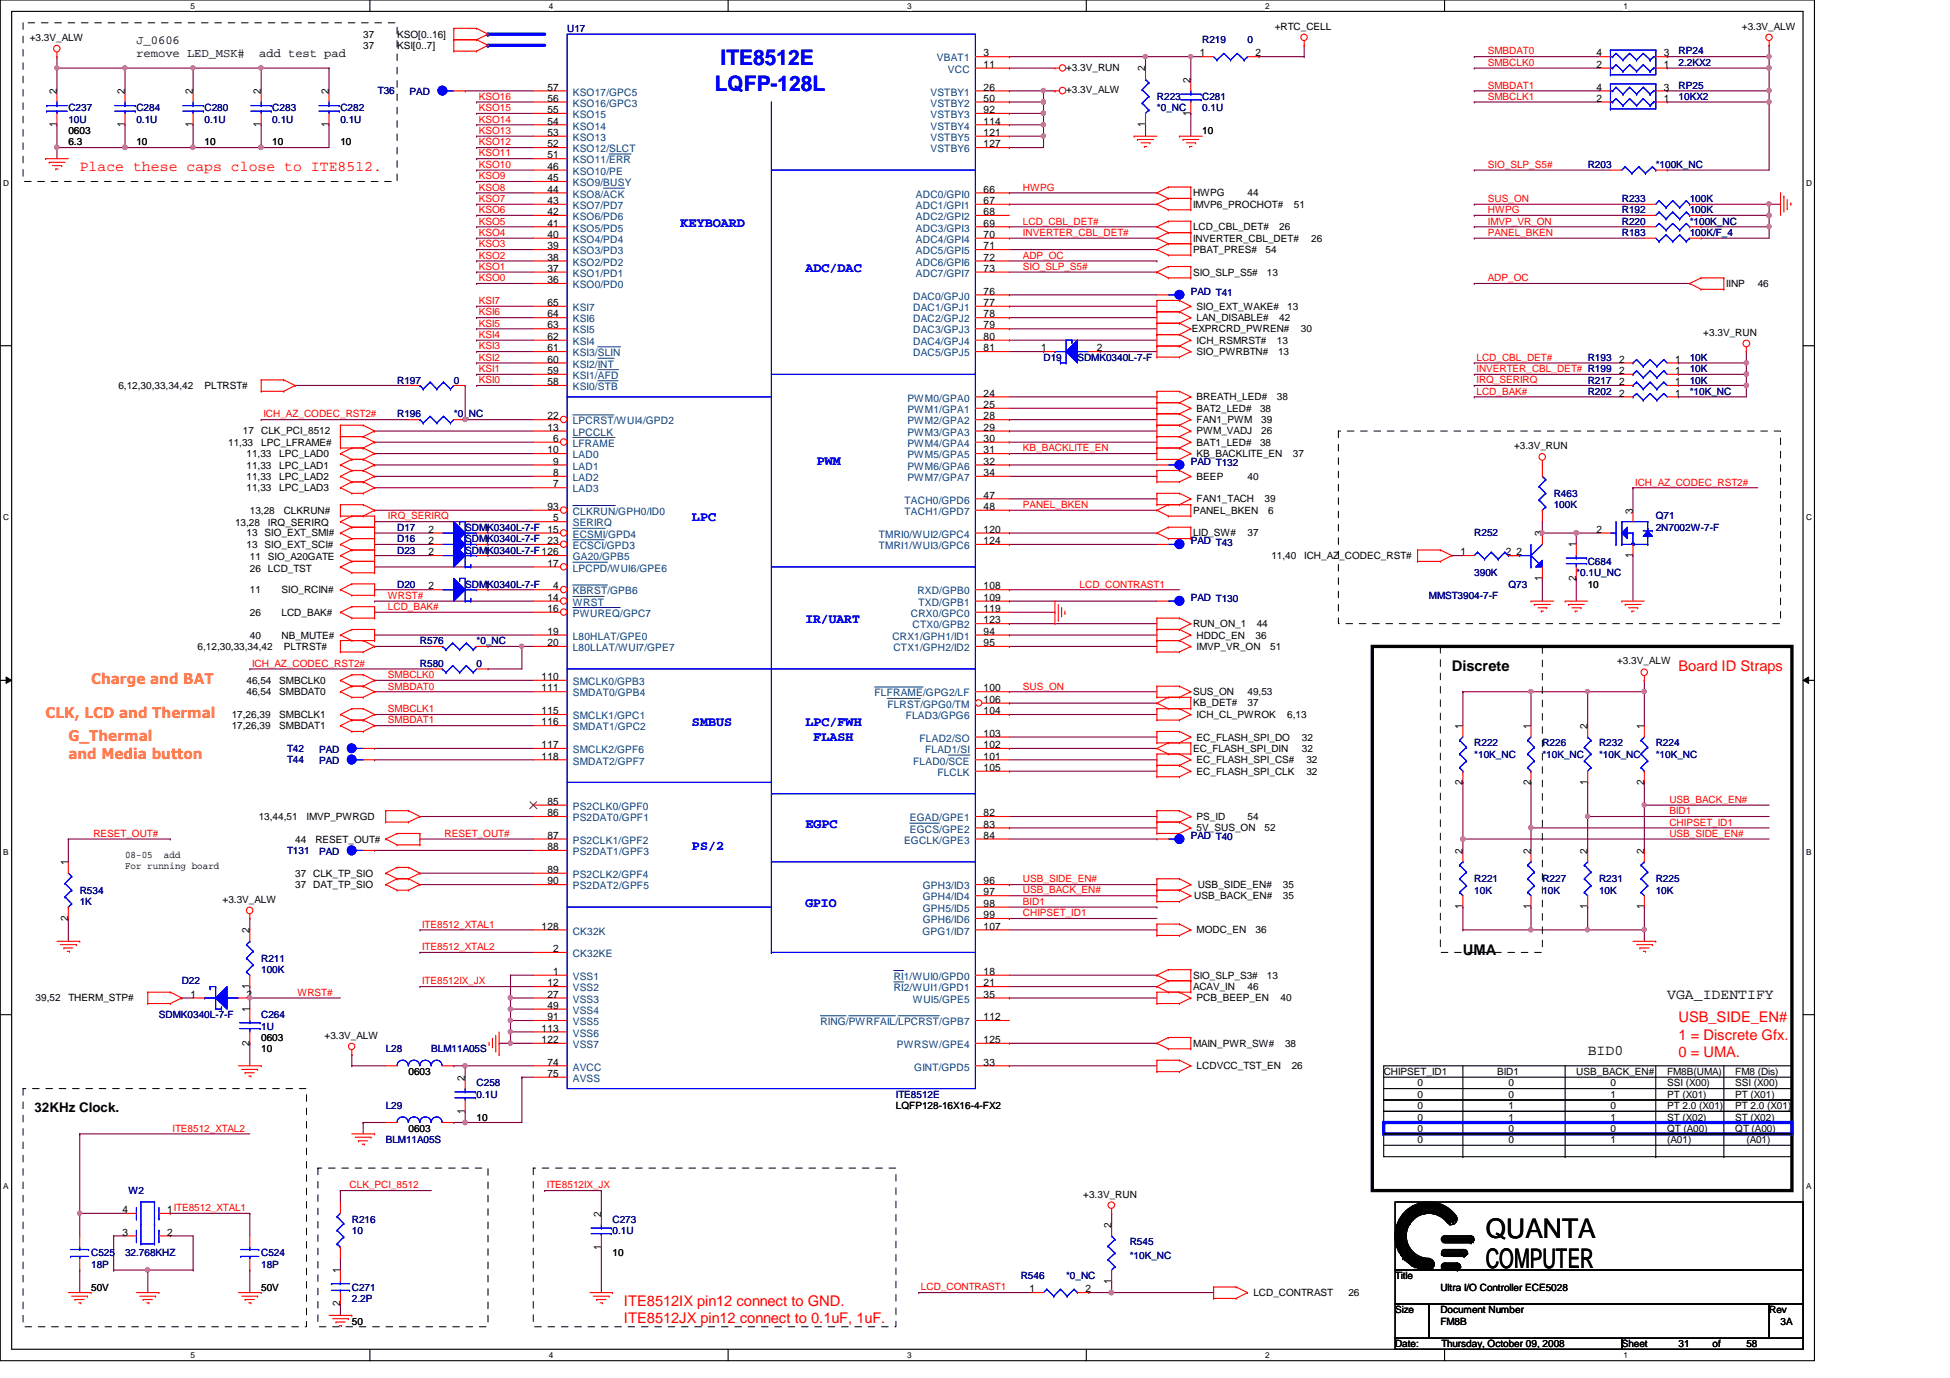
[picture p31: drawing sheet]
<svg xmlns="http://www.w3.org/2000/svg" width="297mm" height="210mm" viewBox="0 0 297 210" stroke-linecap="round" stroke-linejoin="round" font-family="sans-serif">
<defs><g id="words">
<g font-size="4.1">
<text x="226.3" y="188.5">QUANTA</text>
<text x="226.3" y="193.2">COMPUTER</text>
</g>
<g font-size="3.3" fill="#00f">
<text x="109.8" y="9.9">ITE8512E</text>
<text x="108.9" y="13.8">LQFP-128L</text>
</g>
<g font-size="2.2" fill="#f00">
<text x="12.1" y="26">Place these caps close to ITE8512.</text>
<text x="255.7" y="102.2">Board ID Straps</text>
<text x="255.7" y="155.7">USB_SIDE_EN#</text>
<text x="255.7" y="158.4">1 = Discrete Gfx.</text>
<text x="255.7" y="161">0 = UMA.</text>
<text x="95" y="198.9">ITE8512IX pin12 connect to GND.</text>
<text x="95" y="201.5">ITE8512JX pin12 connect to 0.1uF, 1uF.</text>
</g>
<g font-size="2.2" fill="#ff8000">
<text x="13.9" y="104.2">Charge and BAT</text>
<text x="6.9" y="109.4">CLK, LCD and Thermal</text>
<text x="10.4" y="112.8">G_Thermal</text>
<text x="10.4" y="115.6">and Media button</text>
</g>
<g font-size="2.2">
<text x="221.1" y="102.3">Discrete</text>
<text x="222.8" y="145.5">UMA</text>
<text x="254" y="152.1">VGA_IDENTIFY</text>
<text x="241.8" y="160.7">BID0</text>
</g>
<g font-size="2" fill="#00f">
<text x="103.7" y="34.5">KEYBOARD</text>
<text x="122.7" y="41.4">ADC/DAC</text>
<text x="124.4" y="70.8">PWM</text>
<text x="105.4" y="79.4">LPC</text>
<text x="122.7" y="95">IR/UART</text>
<text x="105.4" y="110.5">SMBUS</text>
<text x="122.7" y="110.5">LPC/FWH</text>
<text x="123.9" y="112.8">FLASH</text>
<text x="105.4" y="129.5">PS/2</text>
<text x="122.7" y="126.1">EGPC</text>
<text x="122.7" y="138.1">GPIO</text>
</g>
<text font-size="2" x="5.2" y="169.5">32KHz Clock.</text>
<g font-size="1.9">
<text x="20.8" y="6.7">J_0606</text>
<text x="20.8" y="8.7">remove LED_MSK#</text>
<text x="39.5" y="8.7">add test pad</text>
</g>
<g font-size="1.6" fill="#004080">
<text x="142.7" y="9.4">VBAT1</text>
<text x="144.4" y="11.1">VCC</text>
<text x="87.2" y="14.6">KSO17/GPC5</text>
<text x="87.2" y="16.3">KSO16/GPC3</text>
<text x="87.2" y="18">KSO15</text>
<text x="141.7" y="14.6">VSTBY1</text>
<text x="141.7" y="16.3">VSTBY2</text>
<text x="141.7" y="18">VSTBY3</text>
<text x="87.2" y="19.7">KSO14</text>
<text x="87.2" y="21.5">KSO13</text>
<text x="87.2" y="23.2">KSO12/SLCT</text>
<text x="141.7" y="19.7">VSTBY4</text>
<text x="141.7" y="21.5">VSTBY5</text>
<text x="141.7" y="23.2">VSTBY6</text>
<text x="87.2" y="24.9">KSO11/ERR</text>
<text x="87.2" y="26.6">KSO10/PE</text>
<text x="87.2" y="28.4">KSO9/BUSY</text>
<text x="87.2" y="30.1">KSO8/ACK</text>
<text x="87.2" y="31.8">KSO7/PD7</text>
<text x="87.2" y="33.5">KSO6/PD6</text>
<text x="87.2" y="35.3">KSO5/PD5</text>
<text x="139.5" y="30.1">ADC0/GPI0</text>
<text x="139.5" y="31.8">ADC1/GPI1</text>
<text x="139.5" y="33.5">ADC2/GPI2</text>
<text x="139.5" y="35.3">ADC3/GPI3</text>
<text x="87.2" y="37">KSO4/PD4</text>
<text x="87.2" y="38.7">KSO3/PD3</text>
<text x="87.2" y="40.5">KSO2/PD2</text>
<text x="139.5" y="37">ADC4/GPI4</text>
<text x="139.5" y="38.7">ADC5/GPI5</text>
<text x="139.5" y="40.5">ADC6/GPI6</text>
<text x="87.2" y="42.2">KSO1/PD1</text>
<text x="87.2" y="43.9">KSO0/PD0</text>
<text x="87.2" y="47.4">KSI7</text>
<text x="139.1" y="45.6">DAC0/GPJ0</text>
<text x="139.1" y="47.4">DAC1/GPJ1</text>
<text x="139.5" y="42.2">ADC7/GPI7</text>
<text x="87.2" y="49.1">KSI6</text>
<text x="87.2" y="50.8">KSI5</text>
<text x="87.2" y="52.5">KSI4</text>
<text x="139.1" y="49.1">DAC2/GPJ2</text>
<text x="139.1" y="50.8">DAC3/GPJ3</text>
<text x="139.1" y="52.5">DAC4/GPJ4</text>
<text x="87.2" y="54.3">KSI3/SLIN</text>
<text x="87.2" y="56">KSI2/INT</text>
<text x="87.2" y="57.7">KSI1/AFD</text>
<text x="87.2" y="59.4">KSI0/STB</text>
<text x="139.1" y="54.3">DAC5/GPJ5</text>
<text x="87.2" y="64.6">LPCRST/WUI4/GPD2</text>
<text x="138.2" y="61.2">PWM0/GPA0</text>
<text x="138.2" y="62.9">PWM1/GPA1</text>
<text x="138.2" y="64.6">PWM2/GPA2</text>
<text x="87.2" y="66.4">LPCCLK</text>
<text x="87.2" y="68.1">LFRAME</text>
<text x="87.2" y="69.8">LAD0</text>
<text x="87.2" y="71.5">LAD1</text>
<text x="138.2" y="66.4">PWM3/GPA3</text>
<text x="138.2" y="68.1">PWM4/GPA4</text>
<text x="138.2" y="69.8">PWM5/GPA5</text>
<text x="138.2" y="71.5">PWM6/GPA6</text>
<text x="87.2" y="73.3">LAD2</text>
<text x="87.2" y="75">LAD3</text>
<text x="137.8" y="76.7">TACH0/GPD6</text>
<text x="138.2" y="73.3">PWM7/GPA7</text>
<text x="87.2" y="78.4">CLKRUN/GPH0/ID0</text>
<text x="87.2" y="80.2">SERIRQ</text>
<text x="87.2" y="81.9">ECSMI/GPD4</text>
<text x="87.2" y="83.7">ECSCI/GPD3</text>
<text x="133.9" y="81.9">TMRI0/WUI2/GPC4</text>
<text x="133.9" y="83.7">TMRI1/WUI3/GPC6</text>
<text x="137.8" y="78.4">TACH1/GPD7</text>
<text x="87.2" y="87.1">LPCPD/WUI6/GPE6</text>
<text x="87.2" y="85.3">GA20/GPB5</text>
<text x="87.2" y="90.6">KBRST/GPB6</text>
<text x="87.2" y="92.3">WRST</text>
<text x="87.2" y="94">PWUREQ/GPC7</text>
<text x="138.8" y="94">CRX0/GPC0</text>
<text x="139" y="95.7">CTX0/GPB2</text>
<text x="139.7" y="90.6">RXD/GPB0</text>
<text x="139.9" y="92.3">TXD/GPB1</text>
<text x="87.2" y="97.5">L80HLAT/GPE0</text>
<text x="87.2" y="99.2">L80LLAT/WUI7/GPE7</text>
<text x="135.9" y="97.5">CRX1/GPH1/ID1</text>
<text x="136.1" y="99.2">CTX1/GPH2/ID2</text>
<text x="87.2" y="104.4">SMCLK0/GPB3</text>
<text x="87.2" y="106.1">SMDAT0/GPB4</text>
<text x="133.2" y="106.1">FLFRAME/GPG2/LF</text>
<text x="135.2" y="107.8">FLRST/GPG0/TM</text>
<text x="87.2" y="109.6">SMCLK1/GPC1</text>
<text x="87.2" y="111.3">SMDAT1/GPC2</text>
<text x="138" y="109.6">FLAD3/GPG6</text>
<text x="140.1" y="113">FLAD2/SO</text>
<text x="87.2" y="114.7">SMCLK2/GPF6</text>
<text x="87.2" y="116.5">SMDAT2/GPF7</text>
<text x="139.1" y="116.5">FLAD0/SCE</text>
<text x="140.9" y="114.7">FLAD1/SI</text>
<text x="142.8" y="118.2">FLCLK</text>
<text x="87.2" y="123.4">PS2CLK0/GPF0</text>
<text x="87.2" y="125.1">PS2DAT0/GPF1</text>
<text x="138.6" y="125.1">EGAD/GPE1</text>
<text x="87.2" y="128.5">PS2CLK1/GPF2</text>
<text x="87.2" y="130.3">PS2DAT1/GPF3</text>
<text x="137.7" y="128.5">EGCLK/GPE3</text>
<text x="138.6" y="126.8">EGCS/GPE2</text>
<text x="87.2" y="133.7">PS2CLK2/GPF4</text>
<text x="87.2" y="135.5">PS2DAT2/GPF5</text>
<text x="140.6" y="135.5">GPH3/ID3</text>
<text x="140.6" y="137.2">GPH4/ID4</text>
<text x="87.2" y="142.4">CK32K</text>
<text x="140.5" y="142.4">GPG1/ID7</text>
<text x="140.6" y="138.9">GPH5/ID5</text>
<text x="140.6" y="140.6">GPH6/ID6</text>
<text x="87.2" y="145.8">CK32KE</text>
<text x="87.2" y="149.3">VSS1</text>
<text x="136.1" y="149.3">RI1/WUI0/GPD0</text>
<text x="87.2" y="151">VSS2</text>
<text x="87.2" y="152.7">VSS3</text>
<text x="87.2" y="154.4">VSS4</text>
<text x="136.1" y="151">RI2/WUI1/GPD1</text>
<text x="139.1" y="152.7">WUI5/GPE5</text>
<text x="87.2" y="156.2">VSS5</text>
<text x="87.2" y="157.9">VSS6</text>
<text x="87.2" y="159.6">VSS7</text>
<text x="125" y="156.2">RING/PWRFAIL/LPCRST/GPB7</text>
<text x="136.6" y="159.6">PWRSW/GPE4</text>
<text x="87.2" y="163.1">AVCC</text>
<text x="87.2" y="164.8">AVSS</text>
<text x="139.3" y="163.1">GINT/GPD5</text>
</g>
<g font-size="1.6">
<text x="149.8" y="8.6">3</text>
<text x="149.8" y="10.3">11</text>
<text x="174.5" y="10.9" transform="rotate(-90 174.5 10.9)">2</text>
<text x="182.7" y="8.6">1</text>
<text x="191.3" y="8.6">2</text>
<text x="243.2" y="10.3">2</text>
<text x="243.2" y="8.6">4</text>
<text x="253.4" y="10.3">1</text>
<text x="253.4" y="8.6">3</text>
<text x="8.6" y="14.3" transform="rotate(-90 8.6 14.3)">2</text>
<text x="19" y="14.3" transform="rotate(-90 19 14.3)">2</text>
<text x="29.4" y="14.3" transform="rotate(-90 29.4 14.3)">2</text>
<text x="39.7" y="14.3" transform="rotate(-90 39.7 14.3)">2</text>
<text x="50.1" y="14.3" transform="rotate(-90 50.1 14.3)">2</text>
<text x="83.4" y="13.8">57</text>
<text x="83.4" y="15.5">56</text>
<text x="83.4" y="17.2">55</text>
<text x="149.8" y="13.8">26</text>
<text x="149.8" y="15.5">50</text>
<text x="149.8" y="17.2">92</text>
<text x="181.4" y="17.6" transform="rotate(-90 181.4 17.6)">1</text>
<text x="181.4" y="12.6" transform="rotate(-90 181.4 12.6)">2</text>
<text x="243.2" y="15.5">2</text>
<text x="243.2" y="13.8">4</text>
<text x="253.4" y="15.5">1</text>
<text x="253.4" y="13.8">3</text>
<text x="8.6" y="19.3" transform="rotate(-90 8.6 19.3)">1</text>
<text x="19" y="19.3" transform="rotate(-90 19 19.3)">1</text>
<text x="29.4" y="19.3" transform="rotate(-90 29.4 19.3)">1</text>
<text x="39.7" y="19.3" transform="rotate(-90 39.7 19.3)">1</text>
<text x="50.1" y="19.3" transform="rotate(-90 50.1 19.3)">1</text>
<text x="83.4" y="19">54</text>
<text x="83.4" y="20.7">53</text>
<text x="83.4" y="22.4">52</text>
<text x="149.8" y="19">114</text>
<text x="149.8" y="20.7">121</text>
<text x="149.8" y="22.4">127</text>
<text x="174.5" y="19.3" transform="rotate(-90 174.5 19.3)">1</text>
<text x="83.4" y="24.1">51</text>
<text x="83.4" y="25.9">46</text>
<text x="83.4" y="27.6">45</text>
<text x="83.4" y="29.3">44</text>
<text x="149.8" y="29.3">66</text>
<text x="83.4" y="31.1">43</text>
<text x="83.4" y="32.8">42</text>
<text x="83.4" y="34.5">41</text>
<text x="149.8" y="31.1">67</text>
<text x="149.8" y="32.8">68</text>
<text x="149.8" y="34.5">69</text>
<text x="83.4" y="36.2">40</text>
<text x="83.4" y="38">39</text>
<text x="83.4" y="39.7">38</text>
<text x="83.4" y="41.4">37</text>
<text x="149.8" y="36.2">70</text>
<text x="149.8" y="38">71</text>
<text x="149.8" y="39.7">72</text>
<text x="149.8" y="41.4">73</text>
<text x="83.4" y="43.1">36</text>
<text x="83.4" y="46.6">65</text>
<text x="149.8" y="44.9">76</text>
<text x="149.8" y="46.6">77</text>
<text x="83.4" y="48.3">64</text>
<text x="83.4" y="50">63</text>
<text x="83.4" y="51.8">62</text>
<text x="83.4" y="53.5">61</text>
<text x="149.8" y="48.3">78</text>
<text x="149.8" y="50">79</text>
<text x="149.8" y="51.8">80</text>
<text x="149.8" y="53.5">81</text>
<text x="158.6" y="53.5">1</text>
<text x="167.1" y="53.5">2</text>
<text x="83.4" y="55.2">60</text>
<text x="83.4" y="57">59</text>
<text x="83.4" y="58.7">58</text>
<text x="246.6" y="58.7">2</text>
<text x="246.6" y="55.2">2</text>
<text x="246.6" y="57">2</text>
<text x="255.2" y="58.7">1</text>
<text x="255.2" y="55.2">1</text>
<text x="255.2" y="57">1</text>
<text x="83.4" y="63.9">22</text>
<text x="83.4" y="65.6">13</text>
<text x="149.8" y="60.4">24</text>
<text x="149.8" y="62.1">25</text>
<text x="149.8" y="63.9">28</text>
<text x="149.8" y="65.6">29</text>
<text x="246.6" y="60.4">2</text>
<text x="255.2" y="60.4">1</text>
<text x="83.4" y="69">10</text>
<text x="84.3" y="67.3">6</text>
<text x="84.3" y="70.8">9</text>
<text x="149.8" y="67.3">30</text>
<text x="149.8" y="69">31</text>
<text x="149.8" y="70.8">32</text>
<text x="83.4" y="77.7">93</text>
<text x="84.3" y="72.5">8</text>
<text x="84.3" y="74.3">7</text>
<text x="149.8" y="72.5">34</text>
<text x="149.8" y="75.9">47</text>
<text x="149.8" y="77.7">48</text>
<text x="65.3" y="81.2">2</text>
<text x="65.3" y="82.9">2</text>
<text x="73.8" y="81.2">1</text>
<text x="73.8" y="82.9">1</text>
<text x="83.4" y="81.2">15</text>
<text x="83.4" y="82.9">23</text>
<text x="84.3" y="79.4">5</text>
<text x="149.8" y="81.2">120</text>
<text x="149.8" y="82.9">124</text>
<text x="234.9" y="81.7" transform="rotate(-90 234.9 81.7)">3</text>
<text x="240.1" y="83.4" transform="rotate(-90 240.1 83.4)">1</text>
<text x="243.2" y="81.2">2</text>
<text x="248.7" y="78.2" transform="rotate(-90 248.7 78.2)">3</text>
<text x="65.3" y="84.6">2</text>
<text x="65.3" y="89.8">2</text>
<text x="73.8" y="84.6">1</text>
<text x="73.8" y="89.8">1</text>
<text x="83.4" y="86.3">17</text>
<text x="84.3" y="89.8">4</text>
<text x="149.8" y="89.8">108</text>
<text x="222.5" y="84.6">1</text>
<text x="229.4" y="84.6">2</text>
<text x="231" y="84.6">2</text>
<text x="234.9" y="88.4" transform="rotate(-90 234.9 88.4)">1</text>
<text x="240.1" y="88.4" transform="rotate(-90 240.1 88.4)">2</text>
<text x="248.7" y="85" transform="rotate(-90 248.7 85)">1</text>
<text x="83.4" y="91.5">14</text>
<text x="83.4" y="93.2">16</text>
<text x="149.8" y="91.5">109</text>
<text x="149.8" y="93.2">119</text>
<text x="149.8" y="95">123</text>
<text x="83.4" y="96.7">19</text>
<text x="83.4" y="98.4">20</text>
<text x="149.8" y="96.7">94</text>
<text x="149.8" y="98.4">95</text>
<text x="82.5" y="103.6">110</text>
<text x="82.5" y="105.3">111</text>
<text x="149.8" y="107.1">106</text>
<text x="149.8" y="105.3">100</text>
<text x="82.5" y="108.8">115</text>
<text x="82.5" y="110.5">116</text>
<text x="82.5" y="114">117</text>
<text x="149.8" y="108.8">104</text>
<text x="149.8" y="112.2">103</text>
<text x="149.8" y="114">102</text>
<text x="222.8" y="111" transform="rotate(-90 222.8 111)">1</text>
<text x="233.2" y="111" transform="rotate(-90 233.2 111)">1</text>
<text x="241.8" y="111" transform="rotate(-90 241.8 111)">2</text>
<text x="250.4" y="111" transform="rotate(-90 250.4 111)">1</text>
<text x="82.5" y="115.7">118</text>
<text x="149.8" y="117.4">105</text>
<text x="149.8" y="115.7">101</text>
<text x="222.8" y="119.5" transform="rotate(-90 222.8 119.5)">2</text>
<text x="233.2" y="119.5" transform="rotate(-90 233.2 119.5)">2</text>
<text x="241.8" y="119.5" transform="rotate(-90 241.8 119.5)">1</text>
<text x="250.4" y="119.5" transform="rotate(-90 250.4 119.5)">2</text>
<text x="83.4" y="122.6">85</text>
<text x="83.4" y="124.3">86</text>
<text x="149.8" y="124.3">82</text>
<text x="10.4" y="131.8" transform="rotate(-90 10.4 131.8)">1</text>
<text x="83.4" y="127.8">87</text>
<text x="83.4" y="129.5">88</text>
<text x="149.8" y="126.1">83</text>
<text x="149.8" y="127.8">84</text>
<text x="222.8" y="130" transform="rotate(-90 222.8 130)">2</text>
<text x="233.2" y="130" transform="rotate(-90 233.2 130)">2</text>
<text x="241.8" y="130" transform="rotate(-90 241.8 130)">2</text>
<text x="250.4" y="130" transform="rotate(-90 250.4 130)">2</text>
<text x="83.4" y="133">89</text>
<text x="83.4" y="134.7">90</text>
<text x="149.8" y="134.7">96</text>
<text x="149.8" y="136.4">97</text>
<text x="10.4" y="140.3" transform="rotate(-90 10.4 140.3)">2</text>
<text x="38" y="142.2" transform="rotate(-90 38 142.2)">2</text>
<text x="82.5" y="141.6">128</text>
<text x="149.8" y="138.1">98</text>
<text x="149.8" y="139.9">99</text>
<text x="149.8" y="141.6">107</text>
<text x="222.8" y="138.5" transform="rotate(-90 222.8 138.5)">1</text>
<text x="233.2" y="138.5" transform="rotate(-90 233.2 138.5)">1</text>
<text x="241.8" y="138.5" transform="rotate(-90 241.8 138.5)">1</text>
<text x="250.4" y="138.5" transform="rotate(-90 250.4 138.5)">1</text>
<text x="84.3" y="145">2</text>
<text x="84.3" y="148.5">1</text>
<text x="149.8" y="148.5">18</text>
<text x="29" y="152">1</text>
<text x="37.5" y="152">2</text>
<text x="38" y="154.2" transform="rotate(-90 38 154.2)">1</text>
<text x="38" y="150.6" transform="rotate(-90 38 150.6)">1</text>
<text x="83.4" y="150.2">12</text>
<text x="83.4" y="152">27</text>
<text x="83.4" y="153.7">49</text>
<text x="83.4" y="155.4">91</text>
<text x="149.8" y="150.2">21</text>
<text x="149.8" y="152">35</text>
<text x="149.8" y="155.4">112</text>
<text x="38" y="159.3" transform="rotate(-90 38 159.3)">2</text>
<text x="82.5" y="157.1">113</text>
<text x="82.5" y="158.9">122</text>
<text x="149.8" y="158.9">125</text>
<text x="70.8" y="164.6" transform="rotate(-90 70.8 164.6)">2</text>
<text x="83.4" y="162.3">74</text>
<text x="83.4" y="164">75</text>
<text x="149.8" y="162.3">33</text>
<text x="70.8" y="169.6" transform="rotate(-90 70.8 169.6)">1</text>
<text x="18.7" y="184.8">4</text>
<text x="25.4" y="184.8">1ITE8512_XTAL1</text>
<text x="91.6" y="185.3" transform="rotate(-90 91.6 185.3)">2</text>
<text x="18.7" y="188.2">3</text>
<text x="25.4" y="188.2">2</text>
<text x="91.6" y="190.3" transform="rotate(-90 91.6 190.3)">1</text>
<text x="169.3" y="187" transform="rotate(-90 169.3 187)">2</text>
<text x="51.8" y="194" transform="rotate(-90 51.8 194)">1</text>
<text x="156.8" y="196.8">1</text>
<text x="165.4" y="196.8">2</text>
<text x="169.3" y="195.5" transform="rotate(-90 169.3 195.5)">1</text>
<text x="51.8" y="199" transform="rotate(-90 51.8 199)">2</text>
</g>
<g font-size="1.5">
<text x="55.3" y="5.7">37</text>
<text x="60.5" y="5.7">KSO[0..16]</text>
<text x="194.2" y="4.5">+RTC_CELL</text>
<text x="265.3" y="4.5">+3.3V_ALW</text>
<text x="4.5" y="6.2">+3.3V_ALW</text>
<text x="55.3" y="7.5">37</text>
<text x="60.5" y="7.5">KSI[0..7]</text>
<text x="162.4" y="10.8">+3.3V_RUN</text>
<text x="162.4" y="14.2">+3.3V_ALW</text>
<text x="10.4" y="22.1">6.3</text>
<text x="10.4" y="20.4">0603</text>
<text x="20.8" y="22.1">10</text>
<text x="31.2" y="22.1">10</text>
<text x="41.5" y="22.1">10</text>
<text x="51.9" y="22.1">10</text>
<text x="183.1" y="20.4">10</text>
<text x="181.7" y="29.9">HWPG</text>
<text x="190" y="29.9">44</text>
<text x="181.7" y="35.1">LCD_CBL_DET#</text>
<text x="181.7" y="31.6">IMVP6_PROCHOT#</text>
<text x="194.9" y="35.1">26</text>
<text x="197.1" y="31.6">51</text>
<text x="181.7" y="38.5">PBAT_PRES#</text>
<text x="181.7" y="42">SIO_SLP_S5#</text>
<text x="181.7" y="36.8">INVERTER_CBL_DET#</text>
<text x="192.8" y="38.5">54</text>
<text x="193" y="42">13</text>
<text x="199.7" y="36.8">26</text>
<text x="182.3" y="47.2">SIO_EXT_WAKE#</text>
<text x="196.1" y="47.2">13</text>
<text x="262.9" y="43.7">IINP</text>
<text x="267.8" y="43.7">46</text>
<text x="181.6" y="50.6">EXPRCRD_PWREN#</text>
<text x="182.3" y="48.9">LAN_DISABLE#</text>
<text x="182.3" y="52.4">ICH_RSMRST#</text>
<text x="194.5" y="52.4">13</text>
<text x="194.9" y="48.9">42</text>
<text x="198.2" y="50.6">30</text>
<text x="259.5" y="51.1">+3.3V_RUN</text>
<text x="18" y="59.3">6,12,30,33,34,42</text>
<text x="31.2" y="59.3">PLTRST#</text>
<text x="182.3" y="54.1">SIO_PWRBTN#</text>
<text x="194.7" y="54.1">13</text>
<text x="182.3" y="61">BREATH_LED#</text>
<text x="182.3" y="64.4">FAN1_PWM</text>
<text x="182.3" y="62.7">BAT2_LED#</text>
<text x="191.9" y="62.7">38</text>
<text x="192.1" y="64.4">39</text>
<text x="194.5" y="61">38</text>
<text x="34.8" y="67.9">11,33</text>
<text x="37" y="66.2">17</text>
<text x="37.5" y="69.6">11,33</text>
<text x="37.5" y="71.4">11,33</text>
<text x="39.8" y="66.2">CLK_PCI_8512</text>
<text x="39.8" y="67.9">LPC_LFRAME#</text>
<text x="42.5" y="69.6">LPC_LAD0</text>
<text x="42.5" y="71.4">LPC_LAD1</text>
<text x="182.3" y="67.9">BAT1_LED#</text>
<text x="182.3" y="66.2">PWM_VADJ</text>
<text x="182.3" y="69.6">KB_BACKLITE_EN</text>
<text x="191.9" y="67.9">38</text>
<text x="192.1" y="66.2">26</text>
<text x="196.9" y="69.6">37</text>
<text x="230.6" y="68.4">+3.3V_RUN</text>
<text x="37.5" y="73.1">11,33</text>
<text x="37.5" y="74.8">11,33</text>
<text x="42.5" y="73.1">LPC_LAD2</text>
<text x="42.5" y="74.8">LPC_LAD3</text>
<text x="182.3" y="76.5">FAN1_TACH</text>
<text x="182.3" y="73.1">BEEP</text>
<text x="190" y="73.1">40</text>
<text x="192.6" y="76.5">39</text>
<text x="35.8" y="80.2">13,28</text>
<text x="37.5" y="83.4">13 SIO_EXT_SCI#</text>
<text x="37.5" y="81.7">13 SIO_EXT_SMI#</text>
<text x="38.1" y="78.3">13,28</text>
<text x="40.8" y="80.2">IRQ_SERIRQ</text>
<text x="43.2" y="78.3">CLKRUN#</text>
<text x="181.7" y="78.3">PANEL_BKEN</text>
<text x="181.7" y="81.7">LID_SW#</text>
<text x="190" y="81.7">37</text>
<text x="193.2" y="78.3">6</text>
<text x="38.1" y="85.3">11 SIO_A20GATE</text>
<text x="38.1" y="87.1">26 LCD_TST</text>
<text x="193.7" y="85.2">11,40</text>
<text x="198.7" y="85.2">ICH_AZ_CODEC_RST#</text>
<text x="241.8" y="89.5">10</text>
<text x="38.1" y="90.3">11</text>
<text x="38.1" y="93.8">26</text>
<text x="42.9" y="90.3">SIO_RCIN#</text>
<text x="42.9" y="93.8">LCD_BAK#</text>
<text x="181.7" y="95.5">RUN_ON_1</text>
<text x="191.4" y="95.5">44</text>
<text x="30.1" y="99">6,12,30,33,34,42</text>
<text x="38.1" y="97.3">40</text>
<text x="42.9" y="97.3">NB_MUTE#</text>
<text x="43.2" y="99">PLTRST#</text>
<text x="182.3" y="97.3">HDDC_EN</text>
<text x="182.3" y="99">IMVP_VR_ON</text>
<text x="191.3" y="97.3">36</text>
<text x="193.5" y="99">51</text>
<text x="246.3" y="101.2">+3.3V_ALW</text>
<text x="37.5" y="104.2">46,54</text>
<text x="37.5" y="105.9">46,54</text>
<text x="42.5" y="104.2">SMBCLK0</text>
<text x="42.5" y="105.9">SMBDAT0</text>
<text x="181.7" y="105.9">SUS_ON</text>
<text x="181.7" y="107.6">KB_DET#</text>
<text x="190" y="107.6">37</text>
<text x="190" y="105.9">49,53</text>
<text x="35.3" y="109.3">17,26,39</text>
<text x="35.3" y="111.1">17,26,39</text>
<text x="42.5" y="109.3">SMBCLK1</text>
<text x="42.5" y="111.1">SMBDAT1</text>
<text x="182.3" y="112.8">EC_FLASH_SPI_DO</text>
<text x="182.3" y="109.3">ICH_CL_PWROK</text>
<text x="196.1" y="109.3">6,13</text>
<text x="198.3" y="112.8">32</text>
<text x="181.7" y="114.6">EC_FLASH_SPI_DIN</text>
<text x="182.3" y="118">EC_FLASH_SPI_CLK</text>
<text x="182.3" y="116.2">EC_FLASH_SPI_CS#</text>
<text x="198.3" y="114.6">32</text>
<text x="199" y="118">32</text>
<text x="199" y="116.2">32</text>
<text x="39.4" y="124.9">13,44,51</text>
<text x="46.7" y="124.9">IMVP_PWRGD</text>
<text x="182.3" y="124.9">PS_ID</text>
<text x="190" y="124.9">54</text>
<text x="19" y="130.8">08-05</text>
<text x="25" y="130.8">add</text>
<text x="45" y="128.4">44</text>
<text x="48" y="128.4">RESET_OUT#</text>
<text x="182.3" y="126.6">5V_SUS_ON</text>
<text x="192.6" y="126.6">52</text>
<text x="19" y="132.4">For running board</text>
<text x="33.9" y="137.5">+3.3V_ALW</text>
<text x="45" y="135.3">37 DAT_TP_SIO</text>
<text x="45" y="133.5">37 CLK_TP_SIO</text>
<text x="181.9" y="137">USB_BACK_EN#</text>
<text x="182.5" y="135.3">USB_SIDE_EN#</text>
<text x="195.4" y="135.3">35</text>
<text x="195.4" y="137">35</text>
<text x="182.3" y="142.2">MODC_EN</text>
<text x="191.3" y="142.2">36</text>
<text x="181.7" y="149.1">SIO_SLP_S3#</text>
<text x="193" y="149.1">13</text>
<text x="5.4" y="152.5">39,52</text>
<text x="10.4" y="152.5">THERM_STP#</text>
<text x="181.7" y="150.8">ACAV_IN</text>
<text x="182.3" y="152.5">PCB_BEEP_EN</text>
<text x="190" y="150.8">46</text>
<text x="195.1" y="152.5">40</text>
<text x="39.8" y="160.3">10</text>
<text x="39.8" y="158.6">0603</text>
<text x="49.4" y="158.2">+3.3V_ALW</text>
<text x="181.7" y="159.4">MAIN_PWR_SW#</text>
<text x="195.7" y="159.4">38</text>
<text x="62.2" y="163.7">0603</text>
<text x="182.3" y="162.9">LCDVCC_TST_EN</text>
<text x="196.8" y="162.9">26</text>
<text x="210.8" y="163.7">CHIPSET_ID1</text>
<text x="215.9" y="167.2">0</text>
<text x="215.9" y="165.5">0</text>
<text x="228" y="163.7">BID1</text>
<text x="229.8" y="167.2">0</text>
<text x="229.8" y="165.5">0</text>
<text x="240.1" y="163.7">USB_BACK_EN#</text>
<text x="245.3" y="167.2">1</text>
<text x="245.3" y="165.5">0</text>
<text x="254" y="163.7">FM8B(UMA)</text>
<text x="254" y="167.2">PT (X01)</text>
<text x="254" y="165.5">SSI (X00)</text>
<text x="264.3" y="163.7">FM8 (Dis)</text>
<text x="264.3" y="167.2">PT (X01)</text>
<text x="264.3" y="165.5">SSI (X00)</text>
<text x="62.2" y="172.4">0603</text>
<text x="72.6" y="170.7">10</text>
<text x="136.5" y="169">LQFP128-16X16-4-FX2</text>
<text x="215.9" y="172.4">0</text>
<text x="215.9" y="169">0</text>
<text x="215.9" y="170.7">0</text>
<text x="229.8" y="172.4">0</text>
<text x="229.8" y="169">1</text>
<text x="229.8" y="170.7">1</text>
<text x="245.3" y="170.7">1</text>
<text x="245.3" y="172.4">0</text>
<text x="245.3" y="169">0</text>
<text x="254" y="170.7">ST (X02)</text>
<text x="254" y="172.4">QT (A00)</text>
<text x="254" y="169">PT 2.0 (X01)</text>
<text x="264.3" y="172.4">QT (A00)</text>
<text x="264.3" y="169">PT 2.0 (X01)</text>
<text x="264.3" y="170.7">ST (X02)</text>
<text x="215.9" y="174.1">0</text>
<text x="229.8" y="174.1">0</text>
<text x="245.3" y="174.1">1</text>
<text x="254" y="174.1">(A01)</text>
<text x="266" y="174.1">(A01)</text>
<text x="165" y="182.4">+3.3V_RUN</text>
<text x="93.3" y="191.4">10</text>
<text x="13.9" y="196.6">50V</text>
<text x="39.8" y="196.6">50V</text>
<text x="190.9" y="197.4">LCD_CONTRAST</text>
<text x="205.4" y="197.4">26</text>
<text x="212.5" y="194.9">Title</text>
<text x="219.4" y="196.6">Ultra I/O Controller ECE5028</text>
<text x="53.6" y="201.8">50</text>
<text x="212.5" y="200">Size</text>
<text x="219.4" y="201.8">FM8B</text>
<text x="219.4" y="200">Document Number</text>
<text x="269.5" y="200">Rev</text>
<text x="271.2" y="201.8">3A</text>
<text x="212.5" y="205.2">Date:</text>
<text x="219.6" y="205.2">Thursday, October 09, 2008</text>
<text x="247.1" y="205.2">Sheet</text>
<text x="255.7" y="205.2">31</text>
<text x="260.9" y="205.2">of</text>
<text x="266" y="205.2">58</text>
</g>
<g font-size="1.5" fill="#000080">
<text x="86.4" y="4.9">U17</text>
<text x="183.1" y="6.6">R219</text>
<text x="190" y="6.6">0</text>
<text x="255.7" y="8.3">RP24</text>
<text x="255.7" y="10">2.2KX2</text>
<text x="10.4" y="16.9">C237</text>
<text x="20.8" y="16.9">C284</text>
<text x="31.2" y="16.9">C280</text>
<text x="41.5" y="16.9">C283</text>
<text x="51.9" y="16.9">C282</text>
<text x="57.6" y="14.4">T36</text>
<text x="62.4" y="14.5">PAD</text>
<text x="176.2" y="15.2">R223</text>
<text x="176.2" y="16.9">*0_NC</text>
<text x="183.1" y="15.2">C281</text>
<text x="183.1" y="16.9">0.1U</text>
<text x="255.7" y="13.5">RP25</text>
<text x="255.7" y="15.2">10KX2</text>
<text x="10.4" y="18.7">10U</text>
<text x="20.8" y="18.7">0.1U</text>
<text x="31.2" y="18.7">0.1U</text>
<text x="41.5" y="18.7">0.1U</text>
<text x="51.9" y="18.7">0.1U</text>
<text x="241.8" y="25.6">R203</text>
<text x="252.2" y="25.6">*100K_NC</text>
<text x="247.1" y="32.5">R192</text>
<text x="247.1" y="34.2">R220</text>
<text x="247.1" y="30.8">R233</text>
<text x="247.1" y="35.9">R183</text>
<text x="257.4" y="32.5">100K</text>
<text x="257.4" y="34.2">*100K_NC</text>
<text x="257.4" y="30.8">100K</text>
<text x="257.4" y="35.9">100K/F_4</text>
<text x="181.4" y="44.9">PAD T41</text>
<text x="60.5" y="58.4">R197</text>
<text x="69.1" y="58.4">0</text>
<text x="159" y="54.9">D19</text>
<text x="164.1" y="54.9">SDMK0340L-7-F</text>
<text x="241.8" y="58.4">R217</text>
<text x="241.8" y="54.9">R193</text>
<text x="257.4" y="58.4">10K</text>
<text x="257.4" y="54.9">10K</text>
<text x="257.4" y="56.7">10K</text>
<text x="60.5" y="63.6">R196</text>
<text x="69.1" y="63.6">*0_NC</text>
<text x="241.8" y="60.1">R202</text>
<text x="257.4" y="60.1">*10K_NC</text>
<text x="181.4" y="70.8">PAD T132</text>
<text x="236.7" y="75.7">R463</text>
<text x="236.7" y="77.4">100K</text>
<text x="60.5" y="80.9">D17</text>
<text x="60.5" y="82.6">D16</text>
<text x="70.9" y="80.9">SDMK0340L-7-F</text>
<text x="70.9" y="82.6">SDMK0340L-7-F</text>
<text x="181.4" y="82.9">PAD T43</text>
<text x="224.6" y="81.7">R252</text>
<text x="252.2" y="79.1">Q71</text>
<text x="252.2" y="80.9">2N7002W-7-F</text>
<text x="60.5" y="84.3">D23</text>
<text x="60.5" y="89.5">D20</text>
<text x="70.9" y="84.3">SDMK0340L-7-F126</text>
<text x="70.9" y="89.5">SDMK0340L-7-F</text>
<text x="224.6" y="87.8">390K</text>
<text x="229.8" y="89.5">Q73</text>
<text x="240.1" y="87.8">*0.1U_NC</text>
<text x="241.8" y="86">C684</text>
<text x="181.4" y="91.6">PAD T130</text>
<text x="217.7" y="91.2">MMST3904-7-F</text>
<text x="64" y="98.1">R576</text>
<text x="64" y="101.6">R580</text>
<text x="72.6" y="98.1">*0_NC</text>
<text x="72.6" y="101.6">0</text>
<text x="224.6" y="113.7">R222</text>
<text x="234.9" y="113.7">R226</text>
<text x="243.6" y="113.7">R232</text>
<text x="252.2" y="113.7">R224</text>
<text x="43.7" y="116.2">T44</text>
<text x="43.7" y="114.6">T42</text>
<text x="48.6" y="116.4">PAD</text>
<text x="48.6" y="114.7">PAD</text>
<text x="224.6" y="115.4">*10K_NC</text>
<text x="234.9" y="115.4">*10K_NC</text>
<text x="243.6" y="115.4">*10K_NC</text>
<text x="252.2" y="115.4">*10K_NC</text>
<text x="43.7" y="130.1">T131</text>
<text x="48.6" y="130.3">PAD</text>
<text x="181.4" y="127.8">PAD T40</text>
<text x="12.1" y="136.1">R534</text>
<text x="12.1" y="137.8">1K</text>
<text x="224.6" y="134.4">R221</text>
<text x="224.6" y="136.1">10K</text>
<text x="234.9" y="134.4">R227</text>
<text x="234.9" y="136.1">10K</text>
<text x="243.6" y="134.4">R231</text>
<text x="243.6" y="136.1">10K</text>
<text x="252.2" y="134.4">R225</text>
<text x="252.2" y="136.1">10K</text>
<text x="27.7" y="149.9">D22</text>
<text x="39.8" y="146.5">R211</text>
<text x="39.8" y="148.2">100K</text>
<text x="24.2" y="155.1">SDMK0340L-7-F</text>
<text x="39.8" y="155.1">C264</text>
<text x="39.8" y="156.8">1U</text>
<text x="58.8" y="160.3">L28</text>
<text x="65.7" y="160.3">BLM11A05S</text>
<text x="72.6" y="165.5">C258</text>
<text x="72.6" y="167.2">0.1U</text>
<text x="136.5" y="167.2">ITE8512E</text>
<text x="58.8" y="169">L29</text>
<text x="58.8" y="174.1">BLM11A05S</text>
<text x="19.6" y="181.9">W2</text>
<text x="13.9" y="191.4">C525</text>
<text x="19" y="191.4">32.768KHZ</text>
<text x="39.8" y="191.4">C524</text>
<text x="53.6" y="186.2">R216</text>
<text x="53.6" y="188">10</text>
<text x="93.3" y="186.2">C273</text>
<text x="93.3" y="188">0.1U</text>
<text x="172.1" y="189.7">R545</text>
<text x="172.1" y="191.7">*10K_NC</text>
<text x="13.9" y="193.1">18P</text>
<text x="39.8" y="193.1">18P</text>
<text x="53.6" y="196.6">C271</text>
<text x="155.5" y="194.9">R546</text>
<text x="162.4" y="194.9">*0_NC</text>
<text x="53.6" y="198.3">2.2P</text>
</g>
<g font-size="1.5" fill="#f00">
<text x="226.6" y="8.3">SMBDAT0</text>
<text x="226.6" y="10">SMBCLK0</text>
<text x="72.9" y="16.9">KSO15</text>
<text x="72.9" y="15.2">KSO16</text>
<text x="226.6" y="15.2">SMBCLK1</text>
<text x="226.6" y="13.5">SMBDAT1</text>
<text x="72.9" y="23.8">KSO11</text>
<text x="72.9" y="20.4">KSO13</text>
<text x="72.9" y="22.1">KSO12</text>
<text x="72.9" y="18.7">KSO14</text>
<text x="72.9" y="27.3">KSO9</text>
<text x="72.9" y="29">KSO8</text>
<text x="72.9" y="25.6">KSO10</text>
<text x="155.8" y="29">HWPG</text>
<text x="226.6" y="25.6">SIO_SLP_S5#</text>
<text x="72.9" y="34.2">KSO5</text>
<text x="72.9" y="35.9">KSO4</text>
<text x="72.9" y="30.8">KSO7</text>
<text x="72.9" y="32.5">KSO6</text>
<text x="155.8" y="34.2">LCD_CBL_DET#</text>
<text x="155.8" y="35.9">INVERTER_CBL_DET#</text>
<text x="226.6" y="30.8">SUS_ON</text>
<text x="226.6" y="34.2">IMVP_VR_ON</text>
<text x="226.6" y="32.5">HWPG</text>
<text x="226.6" y="35.9">PANEL_BKEN</text>
<text x="72.9" y="37.7">KSO3</text>
<text x="72.9" y="39.4">KSO2</text>
<text x="72.9" y="41.1">KSO1</text>
<text x="155.8" y="39.4">ADP_OC</text>
<text x="155.8" y="41.1">SIO_SLP_S5#</text>
<text x="72.9" y="46.3">KSI7</text>
<text x="72.9" y="42.8">KSO0</text>
<text x="226.6" y="42.8">ADP_OC</text>
<text x="72.9" y="53.2">KSI3</text>
<text x="72.9" y="49.7">KSI5</text>
<text x="72.9" y="51.5">KSI4</text>
<text x="72.9" y="48">KSI6</text>
<text x="72.9" y="58.4">KSI0</text>
<text x="72.9" y="56.7">KSI1</text>
<text x="72.9" y="54.9">KSI2</text>
<text x="224.9" y="54.9">LCD_CBL_DET#</text>
<text x="224.9" y="56.7">INVERTER_CBL_DET# R199</text>
<text x="224.9" y="58.4">IRQ_SERIRQ</text>
<text x="40.1" y="63.6">ICH_AZ_CODEC_RST2#</text>
<text x="224.9" y="60.1">LCD_BAK#</text>
<text x="155.8" y="68.7">KB_BACKLITE_EN</text>
<text x="155.8" y="77.4">PANEL_BKEN</text>
<text x="249.1" y="74">ICH_AZ_CODEC_RST2#</text>
<text x="59.1" y="79.1">IRQ_SERIRQ</text>
<text x="164.5" y="89.5">LCD_CONTRAST1</text>
<text x="59.1" y="91.2">WRST#</text>
<text x="59.1" y="92.9">LCD_BAK#</text>
<text x="38.4" y="101.6">ICH_AZ_CODEC_RST2#</text>
<text x="59.1" y="103.3">SMBCLK0</text>
<text x="59.1" y="105">SMBDAT0</text>
<text x="155.8" y="105">SUS_ON</text>
<text x="59.1" y="108.5">SMBCLK1</text>
<text x="59.1" y="110.2">SMBDAT1</text>
<text x="254.3" y="125.8">CHIPSET_ID1</text>
<text x="254.3" y="124">BID1</text>
<text x="254.3" y="122.3">USB_BACK_EN#</text>
<text x="14.2" y="127.5">RESET_OUT#</text>
<text x="67.7" y="127.5">RESET_OUT#</text>
<text x="254.3" y="127.5">USB_SIDE_EN#</text>
<text x="155.8" y="134.4">USB_SIDE_EN#</text>
<text x="155.8" y="136.1">USB_BACK_EN#</text>
<text x="155.8" y="137.8">BID1</text>
<text x="64.3" y="141.3">ITE8512_XTAL1</text>
<text x="155.8" y="139.6">CHIPSET_ID1</text>
<text x="64.3" y="144.7">ITE8512_XTAL2</text>
<text x="64.3" y="149.9">ITE8512IX_JX</text>
<text x="45.3" y="151.7">WRST#</text>
<text x="26.3" y="172.4">ITE8512_XTAL2</text>
<text x="53.3" y="181">CLK_PCI_8512</text>
<text x="83.3" y="181">ITE8512IX_JX</text>
<text x="140.3" y="196.6">LCD_CONTRAST1</text>
</g>
<g font-size="1.3">
<text x="29" y="1.4">5</text>
<text x="83.6" y="1.4">4</text>
<text x="138.2" y="1.4">3</text>
<text x="192.7" y="1.4">2</text>
<text x="247.3" y="1.4">1</text>
<text x=".5" y="28.3">D</text>
<text x="275.1" y="28.3">D</text>
<text x=".5" y="79.2">C</text>
<text x="275.1" y="79.2">C</text>
<text x=".5" y="130.2">B</text>
<text x="275.1" y="130.2">B</text>
<text x=".5" y="181.1">A</text>
<text x="275.1" y="181.1">A</text>
<text x="29" y="206.9">5</text>
<text x="83.6" y="206.9">4</text>
<text x="138.2" y="206.9">3</text>
<text x="192.7" y="206.9">2</text>
<text x="247.3" y="206.9">1</text>
</g>
</g></defs>
<path d="M0 0h276.4v207.3h-276.4zM1.8 1.7h272.9v203.8h-272.9z" fill="none" stroke="#000" stroke-width=".17"/>
<g fill="#fff">
<path d="M29 .2h.7v1.4h-.7z"/>
<path d="M29 205.7h.7v1.4h-.7z"/>
</g>
<path d="M56.3 0v1.7M56.3 205.5v1.8" fill="none" stroke="#000" stroke-width=".17"/>
<g fill="#fff">
<path d="M83.6 .2h.7v1.4h-.7z"/>
<path d="M83.6 205.7h.7v1.4h-.7z"/>
</g>
<path d="M110.9 0v1.7M110.9 205.5v1.8" fill="none" stroke="#000" stroke-width=".17"/>
<g fill="#fff">
<path d="M138.2 .2h.6v1.4h-.6z"/>
<path d="M138.2 205.7h.6v1.4h-.6z"/>
</g>
<path d="M165.5 0v1.7M165.5 205.5v1.8" fill="none" stroke="#000" stroke-width=".17"/>
<g fill="#fff">
<path d="M192.7 .2h.7v1.4h-.7z"/>
<path d="M192.7 205.7h.7v1.4h-.7z"/>
</g>
<path d="M220 0v1.7M220 205.5v1.8" fill="none" stroke="#000" stroke-width=".17"/>
<g fill="#fff">
<path d="M247.3 .2h.7v1.4h-.7z"/>
<path d="M247.3 205.7h.7v1.4h-.7z"/>
<path d="M.5 27.2h.9v1.4h-.9z"/>
<path d="M275.1 27.2h.9v1.4h-.9z"/>
<path d="M.5 78.1h.9v1.4h-.9z"/>
<path d="M275.1 78.1h.9v1.4h-.9z"/>
</g>
<path d="M0 52.7h1.8M274.7 52.7h1.7" fill="none" stroke="#000" stroke-width=".17"/>
<g fill="#fff">
<path d="M.5 129.1h.8v1.4h-.8z"/>
<path d="M275.1 129.1h.8v1.4h-.8z"/>
</g>
<path d="M0 103.6h1.8M274.7 103.6h1.7" fill="none" stroke="#000" stroke-width=".17"/>
<path d="M.9 103.1l.9 .5-.9 .5zM274.7 103.6l.8-.5v1z" fill="#000"/>
<path d="M.9 103.1l.9 .5-.9 .5zM274.7 103.6l.8-.5v1z" fill="none" stroke="#000" stroke-width=".15"/>
<g fill="#fff">
<path d="M.5 180h.8v1.4h-.8z"/>
<path d="M275.1 180h.8v1.4h-.8z"/>
</g>
<path d="M0 154.6h1.8M274.7 154.6h1.7" fill="none" stroke="#000" stroke-width=".17"/>
<path d="M70.9 63.9h.1M70.9 63.9h10.3M153.8 114h.1M153.8 114h22.4M153.8 112.3h22.4M176.2 112.3h.1M153.8 150.3h22.4M176.2 150.3h.1M53.6 162.3h.1M53.6 160.7h.1M53.6 162.3h5.2M53.6 160.7v1.6" fill="none" stroke="#800040" stroke-width=".17"/>
<circle cx="70.8" cy="63.9" r=".32" fill="#f0f"/>
<circle cx="70.8" cy="63.9" r=".32" fill="none" stroke="#f0f" stroke-width=".17"/>
<path d="M153.8 19h.1M153.8 19h5.2M57.1 74.3h.1M57.1 77.7h.1M57.1 74.3h24.1M57.1 77.7h24.1M77.8 157.2h.1M77.8 157.2h3.4" fill="none" stroke="#800040" stroke-width=".17"/>
<circle cx="77.7" cy="157.2" r=".32" fill="#f0f"/>
<circle cx="77.7" cy="157.2" r=".32" fill="none" stroke="#f0f" stroke-width=".17"/>
<g fill="none" stroke="#800040" stroke-width=".17">
<path d="M8.7 8.6h.1M8.7 8.6v1.8M39.8 10.4h.1M39.8 10.4h10.3M50.1 10.4h.1M50.1 19h.1M50.1 10.4v3.4M50.1 19v3.5h-20.7M153.8 13.8h.1M153.8 13.8h5.2M29.4 22.5h.1M39.8 22.5h.1"/>
<path d="M72.6 38h.1M72.6 39.8h.1M72.6 34.5h.1M72.6 36.3h.1M72.6 38h8.6M72.6 39.8h8.6M72.6 34.5h8.6M72.6 36.3h8.6M153.8 20.7h.1M153.8 20.7h5.2M72.6 53.6h.1M72.6 53.6h8.6"/>
<path d="M57.1 65.7h.1M57.1 79.5h.1M57.1 65.7h24.1M57.1 79.5h24.1M64 145.1h.1M64 145.1h17.2M69.1 171h.1M70.9 169.3h.1M70.9 169.3v1.7h-1.8M29.4 193.5h.1M29.4 188.3v5.2M51.9 181.4h.1"/>
<path d="M51.9 198.6h.1M51.9 191.7h.1M51.9 181.4v1.7M51.9 191.7v1.8M51.9 198.6v1.8M51.9 181.4h13.8"/>
</g>
<circle cx="39.7" cy="22.4" r=".34" fill="#f0f"/>
<circle cx="39.7" cy="22.4" r=".34" fill="none" stroke="#f0f" stroke-width=".17"/>
<circle cx="29.4" cy="22.4" r=".33" fill="#f0f"/>
<circle cx="29.4" cy="22.4" r=".33" fill="none" stroke="#f0f" stroke-width=".17"/>
<path d="M19 10.4h.1M19 10.4v3.4M19 10.4h10.4M39.8 19h.1M39.8 19v3.5" fill="none" stroke="#800040" stroke-width=".17"/>
<circle cx="19" cy="10.3" r=".32" fill="#f0f"/>
<circle cx="19" cy="10.3" r=".32" fill="none" stroke="#f0f" stroke-width=".17"/>
<path d="M8.7 10.4h.1M8.7 10.4h10.3" fill="none" stroke="#800040" stroke-width=".17"/>
<circle cx="8.7" cy="10.3" r=".32" fill="#f0f"/>
<circle cx="8.7" cy="10.3" r=".32" fill="none" stroke="#f0f" stroke-width=".17"/>
<path d="M8.7 19h.1M8.7 10.4h.1M8.7 10.4v3.4M8.7 19v5.2M19 19h.1M19 19v3.5M29.4 19h.1M29.4 19v3.5h-10.4M39.8 10.4h.1M39.8 10.4v3.4M8.7 22.5h.1M19 22.5h.1" fill="none" stroke="#800040" stroke-width=".17"/>
<circle cx="19" cy="22.4" r=".33" fill="#f0f"/>
<circle cx="19" cy="22.4" r=".33" fill="none" stroke="#f0f" stroke-width=".17"/>
<path d="M8.7 22.5h.1M8.7 22.5h10.3" fill="none" stroke="#800040" stroke-width=".17"/>
<circle cx="19" cy="22.4" r=".33" fill="#f0f"/>
<circle cx="19" cy="22.4" r=".33" fill="none" stroke="#f0f" stroke-width=".17"/>
<circle cx="8.6" cy="22.4" r=".33" fill="#f0f"/>
<circle cx="8.6" cy="22.4" r=".33" fill="none" stroke="#f0f" stroke-width=".17"/>
<path d="M29.4 10.4h.1M29.4 10.4v3.4M29.4 10.4h10.4" fill="none" stroke="#800040" stroke-width=".17"/>
<circle cx="39.8" cy="10.3" r=".33" fill="#f0f"/>
<circle cx="39.8" cy="10.3" r=".33" fill="none" stroke="#f0f" stroke-width=".17"/>
<circle cx="29.4" cy="10.3" r=".32" fill="#f0f"/>
<circle cx="29.4" cy="10.3" r=".32" fill="none" stroke="#f0f" stroke-width=".17"/>
<path d="M76 158.9h.1M76 158.9h5.2M77.8 158.9h.1M77.8 155.4h.1M77.8 155.4h3.4" fill="none" stroke="#800040" stroke-width=".17"/>
<circle cx="77.7" cy="158.9" r=".32" fill="#f0f"/>
<circle cx="77.7" cy="158.9" r=".32" fill="none" stroke="#f0f" stroke-width=".17"/>
<g fill="none" stroke="#800040" stroke-width=".17">
<path d="M72.6 31.1h.1M72.6 32.8h.1M72.6 27.6h.1M72.6 29.4h.1M72.6 31.1h8.6M72.6 32.8h8.6M72.6 27.6h8.6M72.6 29.4h8.6M72.6 50.1h.1M72.6 51.8h.1M72.6 58.7h.1M72.6 50.1h8.6"/>
<path d="M72.6 51.8h8.6M72.6 58.7h8.6M70.9 162.3h.1M70.9 162.3h10.3"/>
</g>
<circle cx="70.8" cy="162.3" r=".33" fill="#f0f"/>
<circle cx="70.8" cy="162.3" r=".33" fill="none" stroke="#f0f" stroke-width=".17"/>
<path d="M70.9 162.3h.1M70.9 162.3v1.8M17.3 193.5h.1M17.3 193.5h12.1M22.5 193.5h.1" fill="none" stroke="#800040" stroke-width=".17"/>
<circle cx="22.5" cy="193.4" r=".33" fill="#f0f"/>
<circle cx="22.5" cy="193.4" r=".33" fill="none" stroke="#f0f" stroke-width=".17"/>
<path d="M181.4 8.6h.1M181.4 8.6h1.7M57.1 67.4h.1M57.1 69.1h.1M57.1 67.4h24.1M57.1 69.1h24.1M57.1 96.7h.1M57.1 96.7h24.1M17.3 188.3h.1M17.3 193.5h.1M17.3 188.3h1.7M17.3 188.3v5.2" fill="none" stroke="#800040" stroke-width=".17"/>
<circle cx="181.4" cy="8.6" r=".32" fill="#f0f"/>
<circle cx="181.4" cy="8.6" r=".32" fill="none" stroke="#f0f" stroke-width=".17"/>
<path d="M153.8 15.5h.1M153.8 15.5h5.2M174.5 8.6h.1M174.5 8.6h6.9M181.4 8.6h.1M181.4 17.3h.1M181.4 8.6v3.5M181.4 17.3v3.4M191.8 8.6h.1M191.8 8.6h6.9" fill="none" stroke="#800040" stroke-width=".17"/>
<circle cx="174.5" cy="8.6" r=".32" fill="#f0f"/>
<circle cx="174.5" cy="8.6" r=".32" fill="none" stroke="#f0f" stroke-width=".17"/>
<g fill="none" stroke="#800040" stroke-width=".17">
<path d="M153.8 10.4h.1M153.8 10.4h6.9M72.6 24.2h.1M72.6 25.9h.1M72.6 20.7h.1M72.6 22.5h.1M72.6 24.2h8.6M72.6 25.9h8.6M72.6 20.7h8.6M72.6 22.5h8.6M77.8 153.7h.1M77.8 153.7h3.4"/>
<path d="M12.1 172.7h.1M12.1 172.7v12.1M12.1 172.7h26M69.1 162.3h.1M69.1 162.3h1.8M12.1 193.5h.1M12.1 184.8h.1M12.1 193.5v3.4M12.1 184.8h6.9M25.9 184.8h.1M25.9 184.8h12.2"/>
</g>
<circle cx="12.1" cy="184.8" r=".32" fill="#f0f"/>
<circle cx="12.1" cy="184.8" r=".32" fill="none" stroke="#f0f" stroke-width=".17"/>
<g fill="none" stroke="#800040" stroke-width=".17">
<path d="M72.6 17.3h.1M72.6 19h.1M72.6 15.5h.1M72.6 17.3h8.6M72.6 19h8.6M72.6 15.5h8.6M153.8 17.3h.1M153.8 17.3h5.2M198.7 8.6h.1M198.7 6.9v1.7M153.8 22.5h.1M153.8 22.5h5.2"/>
<path d="M72.6 46.7h.1M72.6 48.4h.1M72.6 57h.1M72.6 41.4h.1M72.6 43.2h.1M72.6 55.3h.1M72.6 46.7h8.6M72.6 48.4h8.6M72.6 57h8.6M72.6 41.4h8.6M72.6 43.2h8.6M72.6 55.3h8.6"/>
<path d="M57.1 70.8h.1M57.1 72.6h.1M57.1 70.8h24.1M57.1 72.6h24.1M64 141.6h.1M64 141.6h17.2M77.8 148.5h.1M77.8 152h.1M77.8 148.5h3.4M77.8 152h3.4M55.3 171h.1M55.3 171v1.7"/>
<path d="M55.3 171h3.5M70.9 171h.1M79.5 164.1h.1M79.5 164.1h1.7M79.5 164.1v6.9h-8.6M12.1 184.8h.1M12.1 184.8v3.5M22.5 193.5h.1M22.5 193.5v3.4M25.9 188.3h.1M25.9 188.3h3.5M38.1 193.5h.1"/>
<path d="M38.1 184.8h.1M38.1 184.8v3.5M38.1 193.5v3.4"/>
</g>
<circle cx="70.8" cy="171" r=".33" fill="#f0f"/>
<circle cx="70.8" cy="171" r=".33" fill="none" stroke="#f0f" stroke-width=".17"/>
<g fill="none" stroke="#800040" stroke-width=".17">
<path d="M224.6 15.5h.1M224.6 13.8h.1M224.6 15.5h19M224.6 13.8h19M153.8 63.9h.1M153.8 76h22.4M153.8 60.5h22.4M153.8 63.9h22.4M176.2 76h.1M176.2 60.5h.1M153.8 95h.1M153.8 95h22.4"/>
<path d="M153.8 117.5h.1M153.8 117.5h22.4M153.8 115.7h22.4M176.2 115.7h.1M64 133h.1M64 134.7h.1M64 133h17.2M64 134.7h17.2M153.8 127.8h22.4M176.2 127.8h.1M153.8 148.5h22.4M176.2 148.5h.1"/>
</g>
<path d="M74.3 5.2h8.7" fill="none" stroke="#00f" stroke-width=".51"/>
<circle cx="74.3" cy="5.2" r=".25" fill="#00f"/>
<path d="M74.3 6.9h8.7" fill="none" stroke="#00f" stroke-width=".51"/>
<circle cx="74.3" cy="6.9" r=".25" fill="#00f"/>
<path d="M254 13.8h.1M254 15.5h.1M254 13.8h15.5M269.5 13.8h.1M269.5 13.8v1.7h-15.5" fill="none" stroke="#800040" stroke-width=".17"/>
<circle cx="269.5" cy="15.5" r=".33" fill="#f0f"/>
<circle cx="269.5" cy="15.5" r=".33" fill="none" stroke="#f0f" stroke-width=".17"/>
<path d="M269.5 15.5h.1M269.5 15.5v10.4M77.8 148.5h.1M77.8 153.7h.1M77.8 148.5v3.5M77.8 153.7v1.7" fill="none" stroke="#800040" stroke-width=".17"/>
<circle cx="77.7" cy="153.7" r=".33" fill="#f0f"/>
<circle cx="77.7" cy="153.7" r=".33" fill="none" stroke="#f0f" stroke-width=".17"/>
<path d="M77.8 155.4h.1M77.8 155.4v1.8" fill="none" stroke="#800040" stroke-width=".17"/>
<circle cx="77.7" cy="155.4" r=".32" fill="#f0f"/>
<circle cx="77.7" cy="155.4" r=".32" fill="none" stroke="#f0f" stroke-width=".17"/>
<path d="M77.8 153.7h.1M77.8 152v1.7" fill="none" stroke="#800040" stroke-width=".17"/>
<circle cx="77.7" cy="152" r=".33" fill="#f0f"/>
<circle cx="77.7" cy="152" r=".33" fill="none" stroke="#f0f" stroke-width=".17"/>
<path d="M269.5 10.4h.1M269.5 10.4v3.4M77.8 158.9h.1M77.8 157.2v1.7" fill="none" stroke="#800040" stroke-width=".17"/>
<circle cx="269.5" cy="13.8" r=".33" fill="#f0f"/>
<circle cx="269.5" cy="13.8" r=".33" fill="none" stroke="#f0f" stroke-width=".17"/>
<circle cx="269.5" cy="10.3" r=".32" fill="#f0f"/>
<circle cx="269.5" cy="10.3" r=".32" fill="none" stroke="#f0f" stroke-width=".17"/>
<g fill="none" stroke="#800040" stroke-width=".17">
<path d="M153.8 39.8h22.4M176.2 39.8h.1M224.6 31.1h.1M224.6 31.1h25.9M259.1 31.1h.1M259.1 31.1h12.1M269.5 31.1h.1M153.8 44.9h.1M153.8 44.9h22.4M224.6 43.2h.1M224.6 43.2h32.8M222.8 105.4h.1"/>
<path d="M222.8 105.4h10.4M153.8 124.4h22.4M176.2 124.4h.1M153.8 141.6h22.4M176.2 141.6h.1M233.2 141.6h.1M233.2 141.6h8.6"/>
</g>
<circle cx="233.2" cy="141.6" r=".32" fill="#f0f"/>
<circle cx="233.2" cy="141.6" r=".32" fill="none" stroke="#f0f" stroke-width=".17"/>
<path d="M222.8 105.4h.1M222.8 105.4v5.1M233.2 105.4h.1M233.2 105.4v5.1M233.2 105.4h8.6M241.8 105.4h.1M241.8 105.4v5.1M250.5 105.4h.1M250.5 105.4v5.1" fill="none" stroke="#800040" stroke-width=".17"/>
<circle cx="233.2" cy="105.3" r=".32" fill="#f0f"/>
<circle cx="233.2" cy="105.3" r=".32" fill="none" stroke="#f0f" stroke-width=".17"/>
<path d="M241.8 105.4h.1M241.8 105.4h8.7" fill="none" stroke="#800040" stroke-width=".17"/>
<circle cx="250.5" cy="105.3" r=".32" fill="#f0f"/>
<circle cx="250.5" cy="105.3" r=".32" fill="none" stroke="#f0f" stroke-width=".17"/>
<circle cx="241.8" cy="105.3" r=".32" fill="#f0f"/>
<circle cx="241.8" cy="105.3" r=".32" fill="none" stroke="#f0f" stroke-width=".17"/>
<path d="M250.5 103.6h.1M250.5 103.6v1.8M222.8 141.6h.1M222.8 141.6h10.4M241.8 141.6h.1M241.8 141.6h8.7" fill="none" stroke="#800040" stroke-width=".17"/>
<circle cx="250.5" cy="141.6" r=".32" fill="#f0f"/>
<circle cx="250.5" cy="141.6" r=".32" fill="none" stroke="#f0f" stroke-width=".17"/>
<circle cx="241.8" cy="141.6" r=".32" fill="#f0f"/>
<circle cx="241.8" cy="141.6" r=".32" fill="none" stroke="#f0f" stroke-width=".17"/>
<path d="M222.8 138.2h.1M222.8 138.2v3.4M233.2 138.2h.1M233.2 126.1h.1M233.2 138.2v3.4M233.2 126.1h36.3M241.8 138.2h.1M241.8 138.2v3.4M250.5 138.2h.1M250.5 138.2v5.2M250.5 141.6h.1" fill="none" stroke="#800040" stroke-width=".17"/>
<circle cx="233.2" cy="126.1" r=".33" fill="#f0f"/>
<circle cx="233.2" cy="126.1" r=".33" fill="none" stroke="#f0f" stroke-width=".17"/>
<path d="M250.5 122.6h.1M250.5 122.6v6.9" fill="none" stroke="#800040" stroke-width=".17"/>
<circle cx="250.5" cy="122.6" r=".32" fill="#f0f"/>
<circle cx="250.5" cy="122.6" r=".32" fill="none" stroke="#f0f" stroke-width=".17"/>
<path d="M241.8 119.2h.1M241.8 119.2v5.2M241.8 124.4h.1M241.8 124.4h27.7" fill="none" stroke="#800040" stroke-width=".17"/>
<circle cx="241.8" cy="124.3" r=".32" fill="#f0f"/>
<circle cx="241.8" cy="124.3" r=".32" fill="none" stroke="#f0f" stroke-width=".17"/>
<path d="M222.8 119.2h.1M222.8 119.2v10.3M250.5 119.2h.1M250.5 119.2v3.4M222.8 127.8h.1M222.8 127.8h46.7M250.5 122.6h.1M250.5 122.6h19" fill="none" stroke="#800040" stroke-width=".17"/>
<circle cx="222.8" cy="127.8" r=".34" fill="#f0f"/>
<circle cx="222.8" cy="127.8" r=".34" fill="none" stroke="#f0f" stroke-width=".17"/>
<g fill="none" stroke="#800040" stroke-width=".17">
<path d="M159 19h.1M159 19v3.5M153.8 29.4h.1M153.8 29.4h22.4M153.8 38h22.4M159 20.7h.1M176.2 38h.1M153.8 51.8h.1M153.8 51.8h22.4M153.8 96.7h.1M153.8 98.5h.1M153.8 96.7h22.4"/>
<path d="M153.8 98.5h22.4M153.8 105.4h.1M153.8 105.4h22.4M233.2 119.2h.1M233.2 119.2v10.3M64 124.4h.1M64 124.4h17.2M233.2 126.1h.1M241.8 124.4h.1M241.8 124.4v5.1"/>
</g>
<circle cx="158.9" cy="20.7" r=".32" fill="#f0f"/>
<circle cx="158.9" cy="20.7" r=".32" fill="none" stroke="#f0f" stroke-width=".17"/>
<circle cx="158.9" cy="19" r=".32" fill="#f0f"/>
<circle cx="158.9" cy="19" r=".32" fill="none" stroke="#f0f" stroke-width=".17"/>
<path d="M159 13.8h.1M159 13.8v1.7" fill="none" stroke="#800040" stroke-width=".17"/>
<circle cx="158.9" cy="15.5" r=".33" fill="#f0f"/>
<circle cx="158.9" cy="15.5" r=".33" fill="none" stroke="#f0f" stroke-width=".17"/>
<path d="M159 17.3h.1M159 15.5v1.8" fill="none" stroke="#800040" stroke-width=".17"/>
<circle cx="158.9" cy="15.5" r=".33" fill="#f0f"/>
<circle cx="158.9" cy="15.5" r=".33" fill="none" stroke="#f0f" stroke-width=".17"/>
<circle cx="158.9" cy="17.2" r=".32" fill="#f0f"/>
<circle cx="158.9" cy="17.2" r=".32" fill="none" stroke="#f0f" stroke-width=".17"/>
<path d="M159 19h.1M159 17.3v1.7" fill="none" stroke="#800040" stroke-width=".17"/>
<circle cx="158.9" cy="17.2" r=".32" fill="#f0f"/>
<circle cx="158.9" cy="17.2" r=".32" fill="none" stroke="#f0f" stroke-width=".17"/>
<circle cx="158.9" cy="19" r=".32" fill="#f0f"/>
<circle cx="158.9" cy="19" r=".32" fill="none" stroke="#f0f" stroke-width=".17"/>
<path d="M159 13.8h1.7M160.7 13.8h.1" fill="none" stroke="#800040" stroke-width=".17"/>
<circle cx="158.9" cy="13.8" r=".33" fill="#f0f"/>
<circle cx="158.9" cy="13.8" r=".33" fill="none" stroke="#f0f" stroke-width=".17"/>
<path d="M57.1 91.6h.1M57.1 91.6h24.1M38.1 139.9h.1M38.1 139.9v1.7M38.1 152h.1M38.1 158.9h.1M38.1 152v1.7M38.1 158.9v3.4M38.1 152h13.8M153.8 158.9h.1M153.8 158.9h22.4" fill="none" stroke="#800040" stroke-width=".17"/>
<circle cx="38" cy="152" r=".33" fill="#f0f"/>
<circle cx="38" cy="152" r=".33" fill="none" stroke="#f0f" stroke-width=".17"/>
<g fill="none" stroke="#800040" stroke-width=".17">
<path d="M254 8.6h.1M254 10.4h.1M254 8.6h15.5M254 10.4h15.5M224.6 25.9h.1M224.6 25.9h20.7M254 25.9h.1M254 25.9h15.5M153.8 48.4h.1M153.8 46.7h.1M153.8 50.1h.1M153.8 48.4h22.4"/>
<path d="M153.8 46.7h22.4M153.8 50.1h22.4M153.8 77.7h.1M153.8 77.7h22.4M57.1 103.6h.1M57.1 105.4h.1M57.1 108.8h.1M57.1 110.5h.1M57.1 114h.1M57.1 115.7h.1M57.1 103.6h24.1M57.1 105.4h24.1"/>
<path d="M57.1 108.8h24.1M57.1 110.5h24.1M57.1 114h24.1M57.1 115.7h24.1M38.1 150.3h.1M38.1 150.3v1.7M153.8 162.3h.1M153.8 162.3h22.4"/>
</g>
<circle cx="269.5" cy="10.3" r=".32" fill="#f0f"/>
<circle cx="269.5" cy="10.3" r=".32" fill="none" stroke="#f0f" stroke-width=".17"/>
<path d="M224.6 8.6h.1M224.6 10.4h.1M224.6 8.6h19M224.6 10.4h19M269.5 6.9h.1M269.5 8.6h.1M269.5 6.9v3.5" fill="none" stroke="#800040" stroke-width=".17"/>
<circle cx="269.5" cy="8.6" r=".32" fill="#f0f"/>
<circle cx="269.5" cy="8.6" r=".32" fill="none" stroke="#f0f" stroke-width=".17"/>
<g fill="none" stroke="#800040" stroke-width=".17">
<path d="M153.8 8.6h.1M153.8 8.6h20.7M174.5 19h.1M174.5 8.6h.1M174.5 8.6v1.8M174.5 19v1.7M224.6 34.5h.1M224.6 34.5h25.9M259.1 34.5h.1M259.1 34.5h10.4M153.8 67.4h.1M153.8 65.7h.1"/>
<path d="M153.8 72.6h22.4M153.8 62.2h22.4M153.8 67.4h22.4M153.8 65.7h22.4M176.2 72.6h.1M176.2 62.2h.1M79.5 98.5h.1M79.5 98.5h1.7M153.8 82.9h.1M153.8 82.9h22.4M153.8 108.8h.1M153.8 108.8h22.4"/>
<path d="M64 127.8h.1M64 127.8h17.2M153.8 134.7h.1M153.8 134.7h22.4M153.8 136.4h22.4M176.2 136.4h.1"/>
</g>
<circle cx="269.5" cy="34.5" r=".32" fill="#f0f"/>
<circle cx="269.5" cy="34.5" r=".32" fill="none" stroke="#f0f" stroke-width=".17"/>
<path d="M269.5 32.8h.1M269.5 32.8v1.7" fill="none" stroke="#800040" stroke-width=".17"/>
<circle cx="269.5" cy="32.8" r=".33" fill="#f0f"/>
<circle cx="269.5" cy="32.8" r=".33" fill="none" stroke="#f0f" stroke-width=".17"/>
<path d="M224.6 32.8h.1M224.6 32.8h25.9M259.1 32.8h.1M259.1 32.8h10.4M57.1 93.3h.1M57.1 93.3h24.1" fill="none" stroke="#800040" stroke-width=".17"/>
<circle cx="269.5" cy="32.8" r=".33" fill="#f0f"/>
<circle cx="269.5" cy="32.8" r=".33" fill="none" stroke="#f0f" stroke-width=".17"/>
<path d="M269.5 31.1h.1M269.5 31.1v1.7" fill="none" stroke="#800040" stroke-width=".17"/>
<circle cx="269.5" cy="31.1" r=".33" fill="#f0f"/>
<circle cx="269.5" cy="31.1" r=".33" fill="none" stroke="#f0f" stroke-width=".17"/>
<g fill="none" stroke="#800040" stroke-width=".17">
<path d="M153.8 34.5h.1M153.8 36.3h.1M153.8 34.5h22.4M153.8 36.3h22.4M153.8 53.6h5.2M153.8 41.4h22.4M159 53.6h.1M167.6 53.6h.1M167.6 53.6h8.6M176.2 41.4h.1M224.6 55.3h.1M224.6 57h.1"/>
<path d="M224.6 55.3h22.5M224.6 57h22.5M255.7 55.3h.1M255.7 57h.1M255.7 55.3h10.3M255.7 57h10.3M153.8 81.2h.1M153.8 81.2h22.4M153.8 107.1h.1M153.8 107.1h22.4"/>
</g>
<circle cx="266" cy="57" r=".34" fill="#f0f"/>
<circle cx="266" cy="57" r=".34" fill="none" stroke="#f0f" stroke-width=".17"/>
<path d="M266 55.3h.1M266 55.3v1.7" fill="none" stroke="#800040" stroke-width=".17"/>
<circle cx="266" cy="55.3" r=".33" fill="#f0f"/>
<circle cx="266" cy="55.3" r=".33" fill="none" stroke="#f0f" stroke-width=".17"/>
<g fill="none" stroke="#800040" stroke-width=".17">
<path d="M70.9 13.8h.1M70.9 13.8h10.3M153.8 31.1h.1M153.8 31.1h22.4M224.6 58.7h.1M224.6 58.7h22.5M255.7 58.7h.1M255.7 58.7h10.3M266 53.6h.1M266 53.6v1.7M57.1 86.4h.1M57.1 81.2h.1"/>
<path d="M57.1 82.9h.1M57.1 84.6h.1M57.1 89.8h.1M57.1 86.4h24.1M57.1 84.6h8.6M57.1 81.2h8.6M57.1 89.8h8.6M57.1 82.9h8.6M74.3 84.6h.1M74.3 81.2h.1M74.3 89.8h.1M74.3 82.9h.1"/>
<path d="M74.3 84.6h6.9M74.3 81.2h6.9M74.3 89.8h6.9M74.3 82.9h6.9M153.8 139.9h.1M153.8 139.9h22.4"/>
</g>
<circle cx="266" cy="58.7" r=".34" fill="#f0f"/>
<circle cx="266" cy="58.7" r=".34" fill="none" stroke="#f0f" stroke-width=".17"/>
<g fill="none" stroke="#800040" stroke-width=".17">
<path d="M224.6 36.3h.1M224.6 36.3h25.9M259.1 36.3h.1M269.5 34.5h.1M269.5 34.5v1.8h-10.4M45 58.7h.1M45 58.7h17.2M70.9 58.7h.1M70.9 58.7v5.2M266 58.7h.1M266 57h.1M266 57v3.5h-10.3"/>
<path d="M39.8 63.9h.1M39.8 63.9h22.4M153.8 69.1h.1M153.8 69.1h22.4M224.6 60.5h.1M224.6 60.5h22.5M255.7 60.5h.1M153.8 89.8h.1M153.8 91.6h.1M153.8 89.8h25.9M153.8 93.3h6.9M153.8 91.6h22.4"/>
<path d="M160.7 93.3h.1M229.8 84.6h.1M229.8 84.6h1.7M234.9 88.1h.1M234.9 88.1v3.5M240.1 81.2h.1M240.1 88.1h.1M240.1 81.2h3.5M240.1 81.2v1.7M240.1 88.1v3.5M248.7 84.6h.1M248.7 84.6v7"/>
<path d="M10.4 127.8h.1M10.4 139.9h.1M10.4 127.8v3.5M10.4 139.9v3.5M10.4 127.8h15.5M25.9 127.8h.1M153.8 126.1h.1M153.8 126.1h22.4M153.8 138.2h22.4M176.2 138.2h.1M27.7 152h.1M27.7 152h1.7"/>
<path d="M64 150.3h.1M64 150.3h17.2M153.8 152h.1M153.8 152h22.4M83 181.4h.1M83 181.4h8.6M91.6 181.4h.1M91.6 190h.1M91.6 181.4v3.4M91.6 190v6.9"/>
</g>
<circle cx="240.1" cy="81.2" r=".33" fill="#f0f"/>
<circle cx="240.1" cy="81.2" r=".33" fill="none" stroke="#f0f" stroke-width=".17"/>
<path d="M234.9 79.5h.1M234.9 79.5v1.7h5.2M248.7 74.3h.1M248.7 74.3h19.1M248.7 74.3v3.4M221.1 84.6h.1M221.1 84.6h1.7M240.1 81.2h.1" fill="none" stroke="#800040" stroke-width=".17"/>
<circle cx="234.9" cy="81.2" r=".32" fill="#f0f"/>
<circle cx="234.9" cy="81.2" r=".32" fill="none" stroke="#f0f" stroke-width=".17"/>
<circle cx="240.1" cy="81.2" r=".33" fill="#f0f"/>
<circle cx="240.1" cy="81.2" r=".33" fill="none" stroke="#f0f" stroke-width=".17"/>
<path d="M57.1 98.5h.1M57.1 98.5h8.6M74.3 98.5h.1M74.3 98.5h5.2M79.5 98.5h.1M79.5 98.5v3.4h-5.2M38.1 101.9h.1M38.1 101.9h27.6M74.3 101.9h.1" fill="none" stroke="#800040" stroke-width=".17"/>
<circle cx="79.5" cy="98.4" r=".32" fill="#f0f"/>
<circle cx="79.5" cy="98.4" r=".32" fill="none" stroke="#f0f" stroke-width=".17"/>
<path d="M153.8 70.8h.1M153.8 70.8h22.4M57.1 129.5h.1M57.1 129.5h24.1M140 196.9h.1M140 196.9h17.2M169.3 195.2h.1M169.3 195.2v1.7" fill="none" stroke="#800040" stroke-width=".17"/>
<circle cx="169.3" cy="196.9" r=".34" fill="#f0f"/>
<circle cx="169.3" cy="196.9" r=".34" fill="none" stroke="#f0f" stroke-width=".17"/>
<path d="M165.9 196.9h.1M165.9 196.9h19M169.3 196.9h.1M169.3 184.8h.1M169.3 184.8v1.8" fill="none" stroke="#800040" stroke-width=".17"/>
<g fill="none" stroke="#f00" stroke-width=".17">
<path d="M8.7 8.6h.1M8.7 8v.6M69.1 6.1h.1M69.1 4.3h.1M69.1 7.8h.1M69.1 4.3h3.5M69.1 6.1h3.5M69.1 4.3v3.5M69.1 7.8h3.5M72.6 4.3h.1M72.6 6.1h.1M72.6 7.8h.1"/>
<path d="M72.6 4.3l1.7 .9M72.6 6.1l1.7 .8M74.3 5.2h.1M74.3 6.9h.1M74.3 5.2l-1.7 .9M74.3 6.9l-1.7 .9M160.7 10.4h.1M160.7 13.8h.1M160.7 10.4h.7M160.7 13.8h.7M198.7 6.9h.1M198.7 6.2v.7"/>
<path d="M269.5 6.9h.1M269.5 6.2v.7M6.9 24.2h.1M6.9 24.2h3.5M7.5 24.7h.1M7.5 24.7h2.4M8 25.2h1.4M8.5 25.7h.1M8.5 25.7h.3M9.4 25.2h.1M172.8 20.7h.1M172.8 20.7h3.4"/>
<path d="M173.3 21.3h.1M173.3 21.3h2.4M173.8 21.8h1.4M174.3 22.3h.1M174.3 22.3h.4M175.2 21.8h.1M176.2 29.4h.1M176.2 38h.1M176.2 34.5h.1M176.2 36.3h.1M176.2 31.1h.1M176.2 29.4l1.8 .8"/>
<path d="M176.2 38l1.8 .9M176.2 34.5l1.8 .9M176.2 36.3l1.8 .8M176.2 31.1l1.8 .9M178 28.5h.1M178 30.2h.1M178 37.1h.1M178 38.9h.1M178 33.7h.1M178 35.4h.1M178 32h.1M178 28.5l-1.8 .9"/>
<path d="M178 28.5h3.4M178 30.2h3.4M178 37.1l-1.8 .9M178 37.1h3.4M178 38.9h3.4M178 33.7l-1.8 .8M178 33.7h3.4M178 35.4h3.4M178 35.4l-1.8 .9M178 30.2l-1.8 .9M178 32h3.4M179.7 20.7h.1"/>
<path d="M179.7 20.7h3.4M180.2 21.3h.1M180.2 21.3h2.4M180.7 21.8h1.4M181.2 22.3h.1M181.2 22.3h.4M181.4 28.5h.1M181.4 30.2h.1M181.4 37.1h.1M181.4 38.9h.1M181.4 33.7h.1M181.4 35.4h.1"/>
<path d="M181.4 32h.1M181.4 28.5v3.5M181.4 33.7v5.2M182.1 21.8h.1M271.2 29.4h.1M271.2 29.4v3.4M271.7 29.9h.1M271.7 29.9v2.4M272.2 31.8h.1M272.2 30.4v1.4M272.8 30.9h.1M272.8 30.9v.4"/>
<path d="M39.8 59.6h.1M39.8 57.9h.1M39.8 59.6h3.4M39.8 57.9h3.4M39.8 57.9v1.7M43.2 57.9h.1M43.2 59.6h.1M43.2 57.9l1.8 .8M45 58.7h.1M45 58.7l-1.8 .9M176.2 59.6h.1M176.2 49.2h.1"/>
<path d="M176.2 51h.1M176.2 47.5h.1M176.2 45.8h.1M176.2 52.7h.1M176.2 54.4h.1M176.2 41.4h.1M176.2 45.8v8.6M176.2 59.6v10.4M176.2 59.6h3.5M176.2 49.2h3.5M176.2 51h3.5M176.2 47.5h3.5"/>
<path d="M176.2 45.8h3.5M176.2 52.7h3.5M176.2 54.4h3.5M176.2 41.4l1.8 .9M178 40.6h.1M178 42.3h.1M178 42.3h3.4M178 40.6l-1.8 .8M178 40.6h3.4M179.7 59.6h.1M179.7 49.2h.1M179.7 51h.1"/>
<path d="M179.7 47.5h.1M179.7 45.8h.1M179.7 52.7h.1M179.7 54.4h.1M179.7 59.6l1.7 .9M179.7 49.2l1.7 .9M179.7 47.5l1.7 .9M179.7 45.8l1.7 .9M179.7 51l1.7 .8M179.7 52.7l1.7 .9M181.4 50.1h.1M181.4 48.4h.1"/>
<path d="M181.4 46.7h.1M181.4 51.8h.1M181.4 53.6h.1M181.4 40.6h.1M181.4 42.3h.1M181.4 40.6v1.7M181.4 50.1l-1.7 .9M181.4 48.4l-1.7 .8M181.4 46.7l-1.7 .8M181.4 51.8l-1.7 .9M181.4 53.6l-1.7 .8M257.4 43.2h.1"/>
<path d="M257.4 43.2l1.7 .9M259.1 42.3h.1M259.1 44.1h.1M259.1 42.3l-1.7 .9M259.1 42.3h3.5M259.1 44.1h3.5M262.6 42.3h.1M262.6 44.1h.1M262.6 42.3v1.8M266 53.6h.1M266 52.9v.7M51.9 69.1h.1"/>
<path d="M51.9 70.8h.1M51.9 72.6h.1M51.9 74.3h.1M51.9 79.5h.1M51.9 66.5h.1M51.9 64.8h.1M51.9 68.2h.1M51.9 78.6h.1M51.9 76.9h.1M51.9 76.9h3.4M51.9 68.2h3.4M51.9 69.1l1.7 .9"/>
<path d="M51.9 70.8l1.7 .9M51.9 72.6l1.7 .8M51.9 74.3l1.7 .8M51.9 78.6h5.2M51.9 79.5l1.7 .8M51.9 64.8h3.4M51.9 66.5h3.4M51.9 64.8v3.4M51.9 76.9v1.7M53.6 68.2h.1M53.6 70h.1M53.6 71.7h.1"/>
<path d="M53.6 73.4h.1M53.6 75.1h.1M53.6 78.6h.1M53.6 75.1h1.7M53.6 68.2l-1.7 .9M53.6 70h1.7M53.6 70l-1.7 .8M53.6 71.7h1.7M53.6 71.7l-1.7 .9M53.6 73.4h1.7M53.6 73.4l-1.7 .9M53.6 78.6l-1.7 .9"/>
<path d="M55.3 68.2h.1M55.3 70h.1M55.3 71.7h.1M55.3 73.4h.1M55.3 75.1h.1M55.3 64.8h.1M55.3 66.5h.1M55.3 76.9h.1M55.3 78.6h.1M55.3 68.2l1.8 .9M55.3 70l1.8 .8M55.3 71.7l1.8 .9"/>
<path d="M55.3 73.4l1.8 .9M55.3 64.8l1.8 .9M55.3 66.5l1.8 .9M55.3 76.9l1.8 .8M57.1 69.1h.1M57.1 70.8h.1M57.1 72.6h.1M57.1 74.3h.1M57.1 78.6h.1M57.1 65.7h.1M57.1 67.4h.1M57.1 77.7h.1"/>
<path d="M57.1 78.6v8.6M57.1 69.1l-1.8 .9M57.1 70.8l-1.8 .9M57.1 72.6l-1.8 .8M57.1 74.3l-1.8 .8M57.1 65.7l-1.8 .8M57.1 67.4l-1.8 .8M57.1 77.7l-1.8 .9M176.2 75.1h.1M176.2 76.9h.1M176.2 61.3h.1M176.2 63h.1"/>
<path d="M176.2 64.8h.1M176.2 77.7h.1M176.2 71.7h.1M176.2 73.4h.1M176.2 66.5h.1M176.2 68.2h.1M176.2 70h.1M176.2 75.1h3.5M176.2 71.7v1.7M176.2 75.1v1.8M176.2 76.9h5.2M176.2 61.3h3.5"/>
<path d="M176.2 68.2h3.5M176.2 70h3.5M176.2 71.7h3.5M176.2 73.4h3.5M176.2 64.8h3.5M176.2 66.5h3.5M176.2 63h3.5M176.2 77.7l1.8 .9M178 76.9h.1M178 78.6h.1M178 78.6h3.4M178 76.9l-1.8 .8"/>
<path d="M179.7 75.1h.1M179.7 76.9h.1M179.7 61.3h.1M179.7 63h.1M179.7 64.8h.1M179.7 71.7h.1M179.7 73.4h.1M179.7 66.5h.1M179.7 68.2h.1M179.7 70h.1M179.7 75.1l1.7 .9M179.7 63l1.7 .9"/>
<path d="M179.7 71.7l1.7 .9M179.7 61.3l1.7 .9M179.7 66.5l1.7 .9M179.7 64.8l1.7 .9M179.7 68.2l1.7 .9M181.4 76h.1M181.4 60.5h.1M181.4 63.9h.1M181.4 76.9h.1M181.4 78.6h.1M181.4 72.6h.1M181.4 62.2h.1"/>
<path d="M181.4 67.4h.1M181.4 65.7h.1M181.4 69.1h.1M181.4 76l-1.7 .9M181.4 60.5l-1.7 .8M181.4 76.9v1.7M181.4 63.9l-1.7 .9M181.4 72.6l-1.7 .8M181.4 62.2l-1.7 .8M181.4 67.4l-1.7 .8M181.4 65.7l-1.7 .8M181.4 69.1l-1.7 .9"/>
<path d="M234.9 70.8h.1M234.9 70.1v.7M51.9 82.9h.1M51.9 81.2h.1M51.9 84.6h.1M51.9 89.8h.1M51.9 96.7h.1M51.9 93.3h.1M51.9 86.4h.1M51.9 99.3h.1M51.9 97.6h.1M51.9 82.9l1.7 .9"/>
<path d="M51.9 81.2l1.7 .8M51.9 84.6l1.7 .9M51.9 97.6v1.7M51.9 89.8l1.7 .9M51.9 97.6h5.2M51.9 96.7l1.7 .9M51.9 99.3h3.4M51.9 93.3l1.7 .8M51.9 86.4l1.7 .8M53.6 83.8h.1M53.6 82h.1M53.6 80.3h.1"/>
<path d="M53.6 85.5h.1M53.6 88.9h.1M53.6 90.7h.1M53.6 95.9h.1M53.6 97.6h.1M53.6 92.4h.1M53.6 94.1h.1M53.6 87.2h.1M53.6 83.8h3.5M53.6 82h3.5M53.6 82l-1.7 .9M53.6 80.3h3.5"/>
<path d="M53.6 80.3l-1.7 .9M53.6 83.8l-1.7 .8M53.6 85.5h3.5M53.6 88.9l-1.7 .9M53.6 88.9h3.5M53.6 90.7h3.5M53.6 95.9l-1.7 .8M53.6 95.9h3.5M53.6 94.1h3.5M53.6 92.4l-1.7 .9M53.6 92.4h3.5M53.6 85.5l-1.7 .9"/>
<path d="M53.6 87.2h3.5M55.3 97.6h.1M55.3 99.3h.1M55.3 97.6l1.8 .9M57.1 83.8h.1M57.1 82h.1M57.1 80.3h.1M57.1 85.5h.1M57.1 88.9h.1M57.1 90.7h.1M57.1 95.9h.1M57.1 97.6h.1"/>
<path d="M57.1 92.4h.1M57.1 94.1h.1M57.1 87.2h.1M57.1 98.5h.1M57.1 88.9v1.8M57.1 92.4v1.7M57.1 95.9v1.7M57.1 98.5l-1.8 .8M160.7 95h.1M160.7 91.6v3.4M161.2 94.5h.1M161.2 92.1v2.4"/>
<path d="M161.7 92.6h.1M161.7 92.6v1.4M162.2 93.4h.1M162.2 93.1v.3M176.2 95.9h.1M176.2 94.1h.1M176.2 97.6h.1M176.2 99.3h.1M176.2 81.2h.1M176.2 94.1v5.2M176.2 95.9h3.5M176.2 97.6h3.5"/>
<path d="M176.2 94.1h3.5M176.2 99.3h3.5M176.2 81.2l1.8 .8M178 80.3h.1M178 82h.1M178 82h3.4M178 80.3h3.4M178 80.3l-1.8 .9M179.7 94.1h.1M179.7 95.9h.1M179.7 97.6h.1M179.7 99.3h.1"/>
<path d="M179.7 94.1l1.7 .9M179.7 95.9l1.7 .8M179.7 97.6l1.7 .9M181.4 95h.1M181.4 96.7h.1M181.4 98.5h.1M181.4 80.3h.1M181.4 82h.1M181.4 80.3v1.7M181.4 95l-1.7 .9M181.4 96.7l-1.7 .9M181.4 98.5l-1.7 .8"/>
<path d="M215.9 85.5h.1M215.9 83.8h.1M215.9 83.8h3.5M215.9 85.5h3.5M215.9 83.8v1.7M219.4 83.8h.1M219.4 85.5h.1M219.4 83.8l1.7 .8M221.1 84.6h.1M221.1 84.6l-1.7 .9M233.2 91.6h.1M233.2 91.6h3.5"/>
<path d="M233.7 92.1h.1M233.7 92.1h2.5M234.3 92.6h1.3M234.8 93.1h.1M234.8 93.1h.3M235.6 92.6h.1M238.4 91.6h.1M238.4 91.6h3.4M238.9 92.1h.1M238.9 92.1h2.4M239.4 92.6h1.4M239.9 93.1h.1"/>
<path d="M239.9 93.1h.4M240.8 92.6h.1M247.1 91.6h.1M247.1 91.6h3.4M247.6 92.1h.1M247.6 92.1h2.4M248.1 92.6h1.4M248.6 93.1h.1M248.6 93.1h.3M249.5 92.6h.1M51.9 103.6h.1M51.9 105.4h.1"/>
<path d="M51.9 108.8h.1M51.9 110.5h.1M51.9 103.6l1.7 .9M51.9 105.4l1.7 .8M51.9 108.8l1.7 .9M51.9 110.5l1.7 .9M53.6 102.8h.1M53.6 104.5h.1M53.6 106.2h.1M53.6 107.9h.1M53.6 109.7h.1M53.6 111.4h.1"/>
<path d="M53.6 102.8h1.7M53.6 102.8l-1.7 .8M53.6 104.5h1.7M53.6 104.5l-1.7 .9M53.6 106.2h1.7M53.6 111.4h1.7M53.6 107.9h1.7M53.6 107.9l-1.7 .9M53.6 109.7h1.7M53.6 109.7l-1.7 .8M55.3 102.8h.1M55.3 104.5h.1"/>
<path d="M55.3 106.2h.1M55.3 107.9h.1M55.3 109.7h.1M55.3 111.4h.1M55.3 102.8l1.8 .8M55.3 104.5l1.8 .9M55.3 107.9l1.8 .9M55.3 109.7l1.8 .8M57.1 103.6h.1M57.1 105.4h.1M57.1 108.8h.1M57.1 110.5h.1"/>
<path d="M57.1 103.6l-1.8 .9M57.1 105.4l-1.8 .8M57.1 108.8l-1.8 .9M57.1 110.5l-1.8 .9M176.2 116.6h.1M176.2 118.3h.1M176.2 114.9h.1M176.2 111.4h.1M176.2 113.2h.1M176.2 114h.1M176.2 106.2h.1M176.2 104.5h.1"/>
<path d="M176.2 107.9h.1M176.2 109.7h.1M176.2 107.1h.1M176.2 104.5v1.7M176.2 107.9v1.8M176.2 111.4v1.8M176.2 114.9v3.4M176.2 116.6h3.5M176.2 118.3h3.5M176.2 114.9h5.2M176.2 104.5h3.5M176.2 106.2h5.2"/>
<path d="M176.2 111.4h3.5M176.2 113.2h5.2M176.2 114l1.8 .9M176.2 107.9h5.2M176.2 109.7h3.5M176.2 107.1l1.8 .8M178 113.2h.1M178 114.9h.1M178 106.2h.1M178 107.9h.1M178 113.2l-1.8 .8M178 106.2l-1.8 .9"/>
<path d="M179.7 116.6h.1M179.7 118.3h.1M179.7 114.9h.1M179.7 111.4h.1M179.7 113.2h.1M179.7 104.5h.1M179.7 106.2h.1M179.7 107.9h.1M179.7 109.7h.1M179.7 116.6l1.7 .9M179.7 114.9l1.7 .8M179.7 111.4l1.7 .9"/>
<path d="M179.7 104.5l1.7 .9M179.7 107.9l1.7 .9M181.4 117.5h.1M181.4 115.7h.1M181.4 112.3h.1M181.4 113.2h.1M181.4 114.9h.1M181.4 105.4h.1M181.4 108.8h.1M181.4 106.2h.1M181.4 107.9h.1M181.4 106.2v1.7"/>
<path d="M181.4 113.2v1.7M181.4 117.5l-1.7 .8M181.4 115.7l-1.7 .9M181.4 112.3l-1.7 .9M181.4 105.4l-1.7 .8M181.4 108.8l-1.7 .9M250.5 103.6h.1M250.5 103v.6M38.1 139.9h.1M38.1 139.2v.7M58.8 134.7h.1M58.8 133h.1"/>
<path d="M58.8 125.2h.1M58.8 123.5h.1M58.8 127.8h.1M58.8 134.7l1.7 .9M58.8 133l1.7 .9M58.8 123.5h3.4M58.8 125.2h3.4M58.8 123.5v1.7M58.8 127.8l1.7 .9M60.5 133.9h.1M60.5 135.6h.1M60.5 132.1h.1"/>
<path d="M60.5 127h.1M60.5 128.7h.1M60.5 133.9h1.7M60.5 133.9l-1.7 .8M60.5 135.6h1.7M60.5 132.1h1.7M60.5 132.1l-1.7 .9M60.5 127l-1.7 .8M60.5 127h3.5M60.5 128.7h3.5M62.2 133.9h.1M62.2 135.6h.1"/>
<path d="M62.2 132.1h.1M62.2 123.5h.1M62.2 125.2h.1M62.2 133.9l1.8 .8M62.2 132.1l1.8 .9M62.2 123.5l1.8 .9M64 134.7h.1M64 133h.1M64 124.4h.1M64 127h.1M64 128.7h.1M64 134.7l-1.8 .9"/>
<path d="M64 133l-1.8 .9M64 124.4l-1.8 .8M64 127v1.7M176.2 123.5h.1M176.2 125.2h.1M176.2 133.9h.1M176.2 135.6h.1M176.2 137.3h.1M176.2 127h.1M176.2 123.5v3.5M176.2 133.9v3.4M176.2 133.9h3.5"/>
<path d="M176.2 135.6h3.5M176.2 123.5h3.5M176.2 125.2h3.5M176.2 127h3.5M176.2 137.3h3.5M179.7 123.5h.1M179.7 125.2h.1M179.7 133.9h.1M179.7 135.6h.1M179.7 137.3h.1M179.7 127h.1M179.7 123.5l1.7 .9"/>
<path d="M179.7 133.9l1.7 .8M179.7 135.6l1.7 .8M179.7 125.2l1.7 .9M181.4 124.4h.1M181.4 134.7h.1M181.4 136.4h.1M181.4 126.1h.1M181.4 124.4l-1.7 .8M181.4 134.7l-1.7 .9M181.4 136.4l-1.7 .9M181.4 126.1l-1.7 .9M8.7 143.4h3.4"/>
<path d="M9.2 143.9h2.4M9.7 144.4h.1M9.7 144.4h1.4M10.2 144.9h.4M10.6 144.9h.1M11.6 143.9h.1M12.1 143.4h.1M22.5 152.9h.1M22.5 151.1h.1M22.5 151.1h3.4M22.5 152.9h3.4M22.5 151.1v1.8"/>
<path d="M25.9 151.1h.1M25.9 152.9h.1M25.9 151.1l1.8 .9M27.7 152h.1M27.7 152l-1.8 .9M53.6 159.9v.8M74.5 159.1h.1M74.5 158.7v.4M75 158.2h.1M75 158.2v1.4M75.5 157.7v2.4M76 157.2v3.5"/>
<path d="M176.2 148.5h.1M176.2 150.3h.1M176.2 140.8h.1M176.2 142.5h.1M176.2 158.9h.1M176.2 151.1h.1M176.2 152.9h.1M176.2 140.8v1.7M176.2 151.1v1.8M176.2 148.5l1.8 .9M176.2 151.1h5.2M176.2 150.3l1.8 .8"/>
<path d="M176.2 140.8h3.5M176.2 142.5h3.5M176.2 158.9l1.8 .9M176.2 152.9h3.5M178 147.7h.1M178 149.4h.1M178 151.1h.1M178 158h.1M178 159.8h.1M178 147.7l-1.8 .8M178 147.7h3.4M178 149.4h3.4"/>
<path d="M178 149.4l-1.8 .9M178 158l-1.8 .9M178 158h3.4M178 159.8h3.4M179.7 140.8h.1M179.7 142.5h.1M179.7 151.1h.1M179.7 152.9h.1M179.7 140.8l1.7 .8M179.7 151.1l1.7 .9M181.4 147.7h.1M181.4 149.4h.1"/>
<path d="M181.4 151.1h.1M181.4 141.6h.1M181.4 158h.1M181.4 159.8h.1M181.4 152h.1M181.4 147.7v3.4M181.4 158v1.8M181.4 141.6l-1.7 .9M181.4 152l-1.7 .9M248.7 143.4h3.5M249.3 143.9h2.4M249.8 144.4h.1"/>
<path d="M249.8 144.4h1.4M250.3 144.9h.4M250.7 144.9h.1M251.7 143.9h.1M252.2 143.4h.1M36.3 162.3h3.5M36.8 162.9h2.4M37.3 163.4h.1M37.3 163.4h1.4M37.9 163.9h.3M38.2 163.9h.1M39.2 162.9h.1"/>
<path d="M39.8 162.3h.1M53.6 160.7h.1M53.6 172.7h3.5M54.1 173.2h2.4M54.6 173.8h.1M54.6 173.8h1.4M55.2 174.3h.3M55.5 174.3h.1M56.5 173.2h.1M57.1 172.7h.1M75.5 160.1h.1M76 160.7h.1"/>
<path d="M176.2 161.5h.1M176.2 163.2h.1M176.2 161.5v1.7M176.2 161.5h3.5M176.2 163.2h3.5M179.7 161.5h.1M179.7 163.2h.1M179.7 161.5l1.7 .8M181.4 162.3h.1M181.4 162.3l-1.7 .9M10.4 196.9h3.5M10.9 197.4h2.4"/>
<path d="M11.4 198h.1M11.4 198h1.4M12 198.5h.3M12.3 198.5h.1M13.3 197.4h.1M13.9 196.9h.1M20.8 196.9h3.4M21.3 197.4h2.4M21.8 198h.1M21.8 198h1.4M22.3 198.5h.4M22.7 198.5h.1"/>
<path d="M23.7 197.4h.1M24.2 196.9h.1M36.3 196.9h3.5M36.8 197.4h2.4M37.3 198h.1M37.3 198h1.4M37.9 198.5h.3M38.1 188.3v1.7M38.1 191.7v1.8M38.2 198.5h.1M39.2 197.4h.1M39.8 196.9h.1"/>
<path d="M89.9 196.9h3.4M90.4 197.4h2.4M90.9 198h.1M90.9 198h1.4M91.4 198.5h.4M91.8 198.5h.1M92.8 197.4h.1M93.3 196.9h.1M169.3 184.8h.1M169.3 184.1v.7M184.9 196h.1M184.9 197.8h.1"/>
<path d="M184.9 196h3.4M184.9 196v1.8M184.9 197.8h3.4M188.3 196h.1M188.3 197.8h.1M188.3 196l1.7 .9M190 196.9h.1M190 196.9l-1.7 .9M50.1 200.4h3.5M50.7 200.9h2.4M51.2 201.4h.1M51.2 201.4h1.4"/>
<path d="M51.7 201.9h.3M52 201.9h.1M53.1 200.9h.1M53.6 200.4h.1"/>
<circle cx="8.6" cy="7.4" r=".5"/>
<circle cx="161.8" cy="13.8" r=".5"/>
<circle cx="161.9" cy="10.3" r=".49"/>
<circle cx="198.6" cy="5.7" r=".49"/>
<circle cx="269.5" cy="5.7" r=".49"/>
<circle cx="266" cy="52.3" r=".51"/>
<circle cx="234.9" cy="69.6" r=".5"/>
<circle cx="250.4" cy="102.4" r=".5"/>
<circle cx="38" cy="138.7" r=".5"/>
<circle cx="53.6" cy="159.4" r=".49"/>
<circle cx="169.3" cy="183.6" r=".5"/>
</g>
<g fill="none" stroke="#000" stroke-width=".17">
<path d="M210.8 162.3h62.2v13.9h-62.2zM210.8 164.1h62.2M210.8 174.5h62.2M210.8 172.7h62.2M210.8 167.6h62.2M210.8 165.8h62.2M210.8 169.3h62.2M222.8 176.2h.1M222.8 162.3v13.9M238.4 176.2h.1M238.4 162.3v13.9M252.2 176.2h.1"/>
<path d="M252.2 162.3v13.9M262.6 176.2h.1M262.6 162.3v13.9M273 164.1h.1M273 174.5h.1M273 172.7h.1M273 167.6h.1M273 165.8h.1M273 169.3h.1M212.5 183.1h62.2v10.4h-62.2zM212.5 193.5h62.2v5.1h-62.2zM212.5 198.6h5.2v5.2h-5.2z"/>
<path d="M212.7 189.5h.1M212.7 187.1v2.4M212.7 189.5l.1 .5M212.8 190h.1M212.8 186.6h.1M212.8 186.6v3.4M213 186.2h.1M213 190.5h.1M213 186.2l-.2 .4M213 186.2v4.3M213 190.5l.2 .2M213.2 190.7h.1"/>
<path d="M213.2 185.8h.1M213.2 185.8v4.9M213.4 185.5h.1M213.4 191.1h.1M213.4 185.5l-.2 .3M213.4 185.5v5.6M213.4 191.1l.1 .1M213.5 191.2h.1M213.5 185.3h.1M213.5 185.3v5.9M213.7 185.2h.1M213.7 191.7h.1"/>
<path d="M213.7 185.2l-.2 .1M213.7 185.2v6.5M213.9 185h.1M213.9 185v6.7M214 184.8h.1M214 191.9h.1M214 184.8l-.1 .2M214 184.8v7.1M214 191.9h.2M214.2 191.9h.1M214.2 189.3h.1M214.2 187.4h.1"/>
<path d="M214.2 184.5v2.9M214.2 189.3v2.6M214.2 189.3l.2 .4M214.4 189.7h.1M214.4 192.1h.1M214.4 186.9h.1M214.4 184.5h.1M214.4 184.5v2.4M214.4 189.7v2.4M214.4 192.1l.2 .1M214.4 186.9l-.2 .5M214.6 192.2h.1"/>
<path d="M214.6 190h.1M214.6 184.3h.1M214.6 186.6h.1M214.6 184.3v2.3M214.6 190v2.2M214.6 190l.2 .3M214.6 184.3l-.2 .2M214.8 190.3h.1M214.8 192.4h.1M214.8 186.4h.1M214.8 184.1h.1M214.8 192.4l.1 .2"/>
<path d="M214.8 184.1v2.3M214.8 190.3v2.1M214.8 186.4l-.2 .2M214.9 192.6h.1M214.9 190.5h.1M214.9 183.9h.1M214.9 186h.1M214.9 183.9l-.1 .2M214.9 183.9v2.1M214.9 190.5v2.1M214.9 190.5l.2 .2M215.1 190.7h.1"/>
<path d="M215.1 192.7h.1M215.1 185.8h.1M215.1 183.8h.1M215.1 192.7h.2M215.1 183.8v2M215.1 190.7v2M215.1 185.8l-.2 .2M215.1 183.8h.2M215.3 192.7h.1M215.3 190.9h.1M215.3 183.8h.1M215.3 185.7h.1"/>
<path d="M215.3 183.8v1.9M215.3 190.9v1.8M215.3 190.9l.1 .2M215.4 191.1h.1M215.4 193h.1M215.4 185.5h.1M215.4 183.8h.1M215.4 193h.2M215.4 183.8v1.7M215.4 191.1v1.9M215.4 185.5l-.1 .2M215.6 193h.1"/>
<path d="M215.6 191.2h.1M215.6 183.6h.1M215.6 185.3h.1M215.6 191.2l.2 .2M215.6 183.6v1.7M215.6 191.2v1.8M215.6 183.6l-.2 .2M215.8 191.4h.1M215.8 193h.1M215.8 185.2h.1M215.8 183.6h.1M215.8 183.6v1.6"/>
<path d="M215.8 191.4v1.6M215.8 193l.1 .1M215.8 185.2l-.2 .1M215.9 193.1h.1M215.9 191.4h.1M215.9 183.4h.1M215.9 185.2h.1M215.9 183.4v1.8M215.9 191.4v1.7M215.9 191.4l.2 .2M215.9 183.4l-.1 .2M216.1 191.6h.1"/>
<path d="M216.1 193.1h.1M216.1 184.8h.1M216.1 183.4h.1M216.1 193.1h.2M216.1 183.4v1.4M216.1 191.6v1.5M216.1 184.8l.2 .2M216.3 184.9l1.4-.2a3.6 3.6 0 0 1 3.1 1.9M216.3 184.7l1.4-.2a3.6 3.6 0 0 1 3.3 2.1M216.3 184.5l1.4-.2a3.9 3.9 0 0 1 3.3 1.9M216.3 184.3l1.4-.2a4.1 4.1 0 0 1 3.7 2.3M216.3 184.1l1.4-.2a4.2 4.2 0 0 1 3.8 2.5"/>
<path d="M216.3 184l1.4-.2a4.3 4.3 0 0 1 3.8 2.3M216.3 183.8l1.4-.2a4.6 4.6 0 0 1 4 2.5M216.3 183.5l1.4-.2a5 5 0 0 1 4.2 2.4M216.3 193.1h.1M216.3 191.7h.1M216.3 183.3h.1M216.3 185h.1M216.3 183.3v1.7M216.3 191.6v1.5M216.3 183.3l-.2 .1M216.4 183.6l1.3-.2a4.7 4.7 0 0 1 4.1 2.5M216.4 191.7h.1"/>
<path d="M216.4 193.1h.1M216.4 193.3h.1M216.4 183.4h.1M216.4 193.1h.3M216.4 193.3h.4M216.4 183.4v1.4M216.4 191.7v1.4M216.7 193.1h.1M216.7 191.7h.1M216.7 191.7v1.4M216.8 191.7h.1M216.8 193.3h.1"/>
<path d="M216.8 191.7v1.6M217 191.7h.1M217 193.3h.1M217 191.7l-.6 1.6M217 191.7v1.6M217.2 193.1h.1M217.2 191.7h.1M217.2 193.1l-.2 .2M217.2 191.7v1.4M217.2 191.7l.1 .4M217.3 192.1h.1M217.3 193.3h.1"/>
<path d="M217.3 193.3h.2M217.3 192.1v1.2M217.5 193.3h.1M217.5 191.9h.1M217.5 191.9h.2M217.5 191.9v1.4M217.7 198.6h51.8v5.2h-51.8zM217.7 183.1a5.1 5.1 0 0 1 4 2M217.7 183.1a5.2 5.2 0 0 0-5.2 5.2 5.2 5.2 0 0 0 5.2 5.1M217.7 184.8a3.4 3.4 0 0 1 2.6 1.3M217.7 184.8a3.4 3.4 0 0 0-3.5 3.5 3.4 3.4 0 0 0 3.5 3.4M217.7 183.1l-1.6 .2"/>
<path d="M217.7 191.9h.1M217.7 193.3h.1M217.7 184.8l-1.3 .2M217.7 191.9v1.4M217.8 193.3h.1M217.8 191.9h.1M217.8 191.9h.2M217.8 191.9v1.4M218 191.9h.1M218 193.3h.1M218 191.9v1.4M218.2 193.1h.1"/>
<path d="M218.2 192.1h.1M218.2 193.1l-.2 .2M218.2 192.1v1M218.2 192.1l.2 .1M218.4 192.2h.1M218.4 193h.1M218.4 192.2v.8M219.6 188.6h.1M219.6 188.8h.1M219.6 190.9h.1M219.6 191.1h.1M219.6 192.7h.1"/>
<path d="M219.6 193h.1M219.6 193.1h.1M219.6 188.6h4.8M219.6 188.6v.2M219.6 192.7v.3M219.6 188.8h5M219.6 190.9h4M219.6 191.1h3.8M219.6 191.1l.3 .1M219.6 192.7h2.7M219.6 193h2.9M219.6 193.1h2.7"/>
<path d="M219.6 193.1l.3 .2M219.7 189h.1M219.7 190.7h.1M219.7 188.4h4.7M219.7 189h4.7M219.7 189l.2 .1M219.7 190.5h3.7M219.7 190.7h3.7M219.7 190.7l-.1 .2M219.7 192.6h2.6M219.9 189.1h.1M219.9 191.2h.1"/>
<path d="M219.9 193.3h.1M219.9 189.1h4.5M219.9 191.2h3.3M219.9 193.3h2.4M220.1 192.4h1.9M220.1 193.5h1.9M220.1 191.4h2.9M220.1 190.3h2.9M220.1 189.3h4M220.1 188.3h4M222 192.4h.1M222 193.5h.1"/>
<path d="M222.2 192.6h.1M222.3 192.6h.1M222.3 192.7h.1M222.3 193.1h.1M222.3 193.3h.1M222.3 192.6v.1M222.5 193h.1M222.5 193l-.2 .1M223 191.4h.1M223 190.3h.1M223.2 191.2h.1M223.4 190.5h.1"/>
<path d="M223.4 190.7h.1M223.4 191.1h.1M223.4 190.5v.2M223.6 190.9h.1M223.6 190.9l-.2 .2M224.1 189.3h.1M224.1 188.3h.1M224.4 188.4h.1M224.4 188.6h.1M224.4 189h.1M224.4 189.1h.1M224.4 188.4v.2"/>
<path d="M224.6 188.8h.1M224.6 188.8l-.2 .2M269.5 198.6h5.2v5.2h-5.2zM212.5 203.8h34.6v1.7h-34.6zM247.1 203.8h27.6v1.7h-27.6z"/>
<circle cx="217.6" cy="192.6" r=".84"/>
<circle cx="220.1" cy="190.8" r=".5"/>
<circle cx="220.1" cy="188.8" r=".5"/>
<circle cx="220.1" cy="192.9" r=".5"/>
<circle cx="221.1" cy="185.7" r=".85"/>
<circle cx="222" cy="192.9" r=".5"/>
<circle cx="223" cy="190.8" r=".51"/>
<circle cx="224" cy="188.8" r=".5"/>
</g>
<path d="M3.5 3.5h57v24.1h-57zM203.9 65.7h67.3v29.3h-67.3zM219.4 98.5h15.5v46.6h-15.5zM3.5 165.8h43.2v36.3h-43.2zM48.4 177.9h25.9v24.2h-25.9zM81.2 177.9h55.3v24.2h-55.3z" fill="none" stroke="#000" stroke-width=".15" stroke-dasharray="1 1 1 1 1 1 1 1"/>
<path d="M209 98.5h64v82.9h-64z" fill="none" stroke="#000" stroke-width=".51"/>
<path d="M210.8 171h62.2v1.7h-62.2z" fill="none" stroke="#00f" stroke-width=".51"/>
<path d="M36.7 191.4h.1M36.7 191.4h2.7M36.7 190.3h2.7M38.1 190.3h.1M38.1 191.4h.1M38.1 190v.3M38.1 191.4v.3M39.4 190.3h.1" fill="none" stroke="#00f" stroke-width=".17"/>
<circle cx="53.6" cy="129.5" r=".67" fill="#00f"/>
<g fill="none" stroke="#00f" stroke-width=".17">
<path d="M54.3 129.5h.1M54.3 129.5h1"/>
<circle cx="53.6" cy="129.5" r=".67"/>
</g>
<circle cx="53.6" cy="129.5" r=".67" fill="#00f"/>
<g fill="none" stroke="#00f" stroke-width=".17">
<path d="M54.3 129.5h.1M54.3 129.5h1"/>
<circle cx="53.6" cy="129.5" r=".67"/>
</g>
<path d="M55.3 129.5h1.8" fill="none" stroke="#f00" stroke-width=".17"/>
<path d="M34.6 150.3v3.4l-1.8-1.7z" fill="#00f"/>
<g fill="none" stroke="#00f" stroke-width=".17">
<path d="M31.2 152h.1M31.2 152h1.6M32 150.3h.1M32 150.6h.1M32 150.3h.8M32 150.3v.3M32.8 150.3h.1M32.8 150.3v3.4h.9M33.7 153.7h.1M33.7 153.4h.1M33.7 153.4v.3M34.6 150.3v3.4l-1.8-1.7z"/>
<path d="M34.6 152h.1M34.6 152h1.7"/>
</g>
<path d="M34.6 150.3v3.4l-1.8-1.7z" fill="#00f"/>
<g fill="none" stroke="#00f" stroke-width=".17">
<path d="M86.4 5.2h62.2v160.6h-62.2zM117.5 15.5v129.6M117.5 25.9h31.1M148.6 25.9h.1M117.5 57h.1M117.5 57h31.1M86.4 60.5h31.1M117.5 60.5h.1M67.4 98.5h.1M67.4 98.5l.5 .5M67.9 99h.1M69 98h.1"/>
<path d="M69 98l1 1M69 98l-1.1 1M70 99h.1M71 98h.1M71 98l1.1 1M71 98l-1 1M72.1 99h.1M72.6 98.5l-.5 .5M117.5 86.4h.1M117.5 86.4h31.1M238.6 85.9h3.1M238.6 85h3.1"/>
<path d="M240.1 85h.1M240.1 85.9h.1M240.1 84.6v.4M240.1 85.9v.5M241.7 85.9h.1M241.7 85h.1M86.4 119.2h31.1M86.4 101.9h62.2M117.5 119.2h.1M117.5 101.9h.1M86.4 138.2h31.1M117.5 138.2h.1"/>
<path d="M117.5 131.3h.1M117.5 120.9h31.1M117.5 131.3h31.1M148.6 120.9h.1M31.2 152h.1M31.2 152h1.6M32 150.3h.1M32 150.6h.1M32 150.3h.8M32 150.3v.3M32.8 150.3h.1M32.8 150.3v3.4h.9"/>
<path d="M33.7 153.7h.1M33.7 153.4h.1M33.7 153.4v.3M34.6 150.3v3.4l-1.8-1.7zM34.6 152h.1M34.6 152h1.7M117.5 145.1h.1M117.5 145.1h31.1"/>
</g>
<g fill="none" stroke="#f00" stroke-width=".17">
<path d="M81.2 13.8h5.2M81.2 15.5h5.2M81.2 17.3h5.2M81.2 19h5.2M81.2 20.7h5.2M81.2 22.5h5.2M81.2 24.2h5.2M81.2 25.9h5.2M81.2 27.6h5.2M81.2 29.4h5.2M81.2 31.1h5.2M81.2 32.8h5.2"/>
<path d="M81.2 34.5h5.2M81.2 36.3h5.2M81.2 38h5.2M81.2 39.8h5.2M81.2 41.4h5.2M81.2 43.2h5.2M81.2 46.7h5.2M81.2 48.4h5.2M81.2 50.1h5.2M81.2 51.8h5.2M81.2 53.6h5.2M81.2 55.3h5.2"/>
<path d="M81.2 57h5.2M81.2 58.7h5.2M65.7 98.5h1.7M72.6 98.5h1.7M240.1 82.9v1.7M240.1 86.4v1.7M29.4 152h1.8M36.3 152h1.8"/>
</g>
<path d="M91.9 28.7h3.3M92.8 23.5h3.3M91.1 52.8h3.4M91.1 54.6h2.5M91.1 56.3h3.1M91.1 58h3" fill="none" stroke="#004080" stroke-width=".15"/>
<circle cx="85.9" cy="63.9" r=".49" fill="#fff"/>
<g fill="none" stroke="#f00" stroke-width=".17">
<path d="M81.2 63.9h4.2M81.2 65.7h5.2"/>
<circle cx="85.9" cy="63.9" r=".49"/>
</g>
<path d="M87.2 63.2h6.3" fill="none" stroke="#004080" stroke-width=".15"/>
<circle cx="85.9" cy="67.3" r=".49" fill="#fff"/>
<g fill="none" stroke="#f00" stroke-width=".17">
<path d="M81.2 67.4h4.2M81.2 69.1h5.2M81.2 70.8h5.2M81.2 72.6h5.2M81.2 74.3h5.2"/>
<circle cx="85.9" cy="67.3" r=".49"/>
</g>
<path d="M87.2 66.6h6.5" fill="none" stroke="#004080" stroke-width=".15"/>
<circle cx="85.9" cy="77.7" r=".49" fill="#fff"/>
<g fill="none" stroke="#f00" stroke-width=".17">
<path d="M81.2 77.7h4.2M81.2 79.5h5.2"/>
<circle cx="85.9" cy="77.7" r=".49"/>
</g>
<path d="M87.2 77h6.6" fill="none" stroke="#004080" stroke-width=".15"/>
<circle cx="149.1" cy="107.1" r=".49" fill="#fff"/>
<g fill="none" stroke="#f00" stroke-width=".17">
<path d="M148.6 8.6h5.2M148.6 117.5h5.2M148.6 108.8h5.2M148.6 112.3h5.2M148.6 114h5.2M148.6 115.7h5.2M148.6 105.4h5.2M149.6 107.1h4.2M81.2 145.1h5.2M81.2 141.6h5.2M81.2 162.3h5.2"/>
<circle cx="149.1" cy="107.1" r=".49"/>
</g>
<path d="M133.2 104.6h7.4M135.2 106.4h5M144.5 115h3.2" fill="none" stroke="#004080" stroke-width=".15"/>
<circle cx="85.9" cy="86.3" r=".49" fill="#fff"/>
<g fill="none" stroke="#f00" stroke-width=".17">
<path d="M81.2 86.4h4.2"/>
<circle cx="85.9" cy="86.3" r=".49"/>
</g>
<path d="M87.2 85.6h5.3" fill="none" stroke="#004080" stroke-width=".15"/>
<circle cx="85.9" cy="81.2" r=".49" fill="#fff"/>
<g fill="none" stroke="#f00" stroke-width=".17">
<path d="M81.2 81.2h4.2"/>
<circle cx="85.9" cy="81.2" r=".49"/>
</g>
<path d="M87.2 80.5h5" fill="none" stroke="#004080" stroke-width=".15"/>
<circle cx="85.9" cy="82.9" r=".49" fill="#fff"/>
<g fill="none" stroke="#f00" stroke-width=".17">
<path d="M81.2 82.9h4.2M81.2 84.6h5.2"/>
<circle cx="85.9" cy="82.9" r=".49"/>
</g>
<path d="M87.2 82.2h4.8" fill="none" stroke="#004080" stroke-width=".15"/>
<circle cx="85.9" cy="89.8" r=".49" fill="#fff"/>
<g fill="none" stroke="#f00" stroke-width=".17">
<path d="M81.2 89.8h4.2"/>
<circle cx="85.9" cy="89.8" r=".49"/>
</g>
<path d="M87.2 89.1h5.3" fill="none" stroke="#004080" stroke-width=".15"/>
<circle cx="85.9" cy="91.5" r=".49" fill="#fff"/>
<g fill="none" stroke="#f00" stroke-width=".17">
<path d="M81.2 91.6h4.2"/>
<circle cx="85.9" cy="91.5" r=".49"/>
</g>
<path d="M87.2 90.8h4.8" fill="none" stroke="#004080" stroke-width=".15"/>
<circle cx="85.9" cy="93.2" r=".49" fill="#fff"/>
<g fill="none" stroke="#f00" stroke-width=".17">
<path d="M29.4 13.8v1.7M29.4 17.3v1.7M148.6 13.8h5.2M148.6 15.5h5.2M148.6 17.3h5.2M148.6 19h5.2M148.6 10.4h5.2M148.6 29.4h5.2M148.6 31.1h5.2M148.6 32.8h5.2M148.6 34.5h5.2M148.6 36.3h5.2"/>
<path d="M148.6 38h5.2M148.6 39.8h5.2M148.6 20.7h5.2M148.6 22.5h5.2M148.6 41.4h5.2M148.6 44.9h5.2M148.6 46.7h5.2M148.6 48.4h5.2M148.6 50.1h5.2M148.6 51.8h5.2M148.6 53.6h5.2M247.1 58.7h1.6"/>
<path d="M254 58.7h1.7M148.6 60.5h5.2M148.6 62.2h5.2M148.6 63.9h5.2M148.6 65.7h5.2M148.6 67.4h5.2M148.6 69.1h5.2M148.6 70.8h5.2M148.6 72.6h5.2M148.6 76h5.2M148.6 77.7h5.2M247.1 60.5h1.6"/>
<path d="M254 60.5h1.7M81.2 93.3h4.2M81.2 96.7h5.2M81.2 98.5h5.2M148.6 93.3h5.2M148.6 96.7h5.2M148.6 98.5h5.2M148.6 81.2h5.2M148.6 82.9h5.2M148.6 89.8h5.2M148.6 91.6h5.2M148.6 95h5.2"/>
<path d="M81.2 103.6h5.2M81.2 105.4h5.2M81.2 108.8h5.2M81.2 110.5h5.2M81.2 114h5.2M81.2 115.7h5.2M250.5 110.5v1.8M250.5 117.5v1.7M81.2 122.6h5.2M81.2 124.4h5.2M81.2 127.8h5.2M81.2 129.5h5.2"/>
<path d="M81.2 133h5.2M81.2 134.7h5.2M148.6 124.4h5.2M148.6 127.8h5.2M148.6 134.7h5.2M148.6 126.1h5.2M148.6 136.4h5.2M148.6 138.2h5.2M148.6 139.9h5.2M81.2 148.5h5.2M81.2 150.3h5.2M81.2 152h5.2"/>
<path d="M81.2 155.4h5.2M81.2 158.9h5.2M81.2 153.7h5.2M81.2 157.2h5.2M148.6 148.5h5.2M148.6 150.3h5.2M148.6 152h5.2M148.6 155.4h5.2M148.6 158.9h5.2M148.6 141.6h5.2M58.8 162.3h1.7M67.4 162.3h1.7"/>
<path d="M70.9 164.1v1.7M70.9 167.6v1.7M81.2 164.1h5.2M148.6 162.3h5.2M12.1 188.3v1.7M12.1 191.7v1.8M51.9 193.5v1.7M51.9 196.9v1.7"/>
<circle cx="85.9" cy="93.2" r=".49"/>
</g>
<path d="M87.2 92.5h7.3M138.6 125.4h4.5M125 154.7h3.9M129.3 154.7h7.1M136.1 147.8h1.6M136.1 149.6h1.6M136.8 154.7h6.3" fill="none" stroke="#004080" stroke-width=".15"/>
<path d="M80.7 122.1l1.1 1.1M81.7 122.1l-1 1.1" fill="none" stroke="#804000" stroke-width=".15"/>
<g fill="none" stroke="#00f" stroke-width=".17">
<path d="M27.9 16.1h3.1M27.9 16.9h3.1M29.4 16.9h.1M29.4 16.1h.1M29.4 15.5v.6M29.4 16.9v.4M31 16.1h.1M31 16.9h.1M248.7 58.7h.1M249.3 59.9h.1M249.3 58.2h.1M249.3 59.9l1 1.1"/>
<path d="M249.3 59.9l-.6 .6M249.3 58.2l1 1.1M249.3 58.2l-.6 .5M250.3 59.3h.1M251.4 59.9h.1M251.4 58.2h.1M251.4 59.9l1 1.1M251.4 59.9l-1.1 1.1M251.4 58.2l1 1.1M251.4 58.2l-1.1 1.1M252.4 59.3h.1M253.4 59.9h.1"/>
<path d="M253.4 58.2h.1M253.4 59.9l.6 .6M253.4 59.9l-1 1.1M253.4 58.2l.6 .5M253.4 58.2l-1 1.1M248.7 60.5h.1M250.3 61h.1M252.4 61h.1M250 112.8h.1M250 114.9h.1M250 116.9h.1M250 112.8l1 1"/>
<path d="M250 114.9l1 1M250 116.9l.5 .6M250.5 117.5h.1M250.5 112.3l-.5 .5M251 113.8h.1M251 115.9h.1M251 113.8l-1 1.1M251 115.9l-1 1M60.5 162.3a.85 .85 0 0 1 .8-.8 .85 .85 0 0 1 .9 .8M62.2 162.3a.85 .85 0 0 1 .9-.8 .85 .85 0 0 1 .8 .8M64 162.3a.85 .85 0 0 1 .8-.8 .85 .85 0 0 1 .9 .8M65.7 162.3a.83 .83 0 0 1 .8-.8 .83 .83 0 0 1 .8 .8"/>
<path d="M69.3 166.3h3.1M69.3 167.2h3.1M70.9 167.2h.1M70.9 166.3h.1M70.9 165.8v.5M70.9 167.2v.4M72.4 166.3h.1M72.4 167.2h.1M10.7 191.4h.1M10.7 191.4h2.8M10.7 190.3h2.8M12.1 190.3h.1"/>
<path d="M12.1 191.4h.1M12.1 190v.3M12.1 191.4v.3M13.5 190.3h.1M50.5 195.5h.1M50.5 196.6h2.8M50.5 195.5h2.8M51.9 195.5h.1M51.9 196.6h.1M51.9 195.2v.3M51.9 196.6v.3M53.3 196.6h.1"/>
</g>
<path d="M69.1 82.9l1.8 1.7-1.8 1.8z" fill="#00f"/>
<g fill="none" stroke="#00f" stroke-width=".17">
<path d="M67.4 84.6h1.7M69.1 82.9l1.8 1.7-1.8 1.8zM69.1 84.6h.1M70 82.9h.1M70 83.3h.1M70 82.9h.9v3.5M70 82.9v.4M70.9 86.4h.1M70.9 84.6h1.7M70.9 86.4h.8M71.7 86.4h.1M71.7 86h.1"/>
<path d="M71.7 86v.4M72.6 84.6h.1"/>
</g>
<path d="M69.1 82.9l1.8 1.7-1.8 1.8z" fill="#00f"/>
<g fill="none" stroke="#00f" stroke-width=".17">
<path d="M38.2 16.1h3.1M38.2 16.9h3.1M39.8 16.9h.1M39.8 16.1h.1M39.8 15.5v.6M39.8 16.9v.4M41.3 16.1h.1M41.3 16.9h.1M184.9 8.6l.5 .5M185.4 9.1h.1M186.4 8.1h.1M186.4 8.1l-1 1"/>
<path d="M186.4 8.1l1 1M187.4 9.1h.1M188.5 8.1h.1M188.5 8.1l-1.1 1M188.5 8.1l1 1M189.5 9.1h.1M190 8.6h.1M190 8.6l-.5 .5M247.6 25.4h.1M247.6 25.4l-.5 .5M247.6 25.4l1 1M248.6 26.4h.1"/>
<path d="M249.6 25.4h.1M249.6 25.4l-1 1M249.6 25.4l1.1 1M250.7 26.4h.1M251.7 25.4h.1M251.7 25.4l-1 1M251.7 25.4l.5 .5M252.2 25.9h.1M64 58.7h.1M64 58.7l.5 .6M64.5 59.3h.1M65.5 58.2h.1"/>
<path d="M65.5 58.2l1 1.1M65.5 58.2l-1 1.1M66.5 59.3h.1M67.6 58.2h.1M67.6 58.2l1 1.1M67.6 58.2l-1.1 1.1M68.6 59.3h.1M69.1 58.7l-.5 .6M248.7 55.3h.1M248.7 57h.1M249.3 54.8h.1M249.3 56.5h.1"/>
<path d="M249.3 54.8l1 1M249.3 54.8l-.6 .5M249.3 56.5l1 1M249.3 56.5l-.6 .5M250.3 55.8h.1M250.3 57.5h.1M251.4 54.8h.1M251.4 56.5h.1M251.4 54.8l1 1M251.4 54.8l-1.1 1M251.4 56.5l1 1M251.4 56.5l-1.1 1"/>
<path d="M252.4 55.8h.1M252.4 57.5h.1M253.4 54.8h.1M253.4 56.5h.1M253.4 54.8l.6 .5M253.4 54.8l-1 1M253.4 56.5l.6 .5M253.4 56.5l-1 1M234.4 74.1h.1M234.4 76.2h.1M234.4 74.1l1.1 1M234.4 76.2l1.1 1"/>
<path d="M234.9 77.7h.1M234.9 72.6l.6 .5M235.5 73.1h.1M235.5 75.1h.1M235.5 77.2h.1M235.5 73.1l-1.1 1M235.5 75.1l-1.1 1.1M235.5 77.2l-.6 .5M67.4 84.6h1.7M69.1 82.9l1.8 1.7-1.8 1.8zM69.1 84.6h.1M70 82.9h.1"/>
<path d="M70 83.3h.1M70 82.9h.9v3.5M70 82.9v.4M70.9 86.4h.1M70.9 84.6h1.7M70.9 86.4h.8M71.7 86.4h.1M71.7 86h.1M71.7 86v.4M72.6 84.6h.1"/>
</g>
<g fill="none" stroke="#f00" stroke-width=".17">
<path d="M39.8 13.8v1.7M39.8 17.3v1.7M183.1 8.6h1.8M190 8.6h1.8M245.3 25.9h1.8M252.2 25.9h1.8M62.2 58.7h1.8M69.1 58.7h1.8M247.1 55.3h1.6M247.1 57h1.6M254 55.3h1.7M254 57h1.7"/>
<path d="M234.9 70.8v1.8M234.9 77.7v1.8M65.7 84.6h1.7M72.6 84.6h1.7"/>
</g>
<circle cx="179.7" cy="127.8" r=".68" fill="#00f"/>
<g fill="none" stroke="#00f" stroke-width=".17">
<path d="M178 127.8h1M179 127.8h.1"/>
<circle cx="179.7" cy="127.8" r=".68"/>
</g>
<circle cx="179.7" cy="127.8" r=".68" fill="#00f"/>
<g fill="none" stroke="#00f" stroke-width=".17">
<path d="M7.1 16.1h.1M7.1 16.9h.1M7.1 16.1h3.1M7.1 16.9h3.1M8.7 16.9h.1M8.7 16.1h.1M8.7 15.5v.6M8.7 16.9v.4M178 127.8h1M179 127.8h.1M60.5 171a.85 .85 0 0 1 .8-.9 .85 .85 0 0 1 .9 .9M62.2 171a.85 .85 0 0 1 .9-.9 .85 .85 0 0 1 .8 .9"/>
<path d="M64 171a.85 .85 0 0 1 .8-.9 .85 .85 0 0 1 .9 .9M65.7 171a.83 .83 0 0 1 .8-.9 .83 .83 0 0 1 .8 .9"/>
<circle cx="179.7" cy="127.8" r=".68"/>
</g>
<path d="M8.7 13.8v1.7M8.7 17.3v1.7M176.2 127.8h1.8M58.8 171h1.7M67.4 171h1.7" fill="none" stroke="#f00" stroke-width=".17"/>
<path d="M69.1 79.5l1.8 1.7-1.8 1.7z" fill="#00f"/>
<g fill="none" stroke="#00f" stroke-width=".17">
<path d="M69.1 79.5l1.8 1.7-1.8 1.7zM70 79.5h.1M70 79.8h.1M70 79.5h.9v3.4M70 79.5v.3M67.4 81.2h1.7M69.1 81.2h.1M70.9 82.9h.1M70.9 81.2h1.7M70.9 82.9h.8M71.7 82.9h.1M71.7 82.5h.1"/>
<path d="M71.7 82.5v.4M72.6 81.2h.1"/>
</g>
<path d="M69.1 79.5l1.8 1.7-1.8 1.7z" fill="#00f"/>
<g fill="none" stroke="#00f" stroke-width=".17">
<path d="M245.3 11.4h.1M245.3 10.4h.1M245.3 8.6h.1M245.3 7.6h.1M245.3 10.4h.4M245.3 8.6h.4M245.3 7.6h6.9M245.3 7.6v3.8M245.7 10.4h.1M245.7 8.6h.1M246.2 9.9h.1M246.2 8.1h.1"/>
<path d="M246.2 9.9l1 1M246.2 9.9l-.5 .5M246.2 8.1l1 1M246.2 8.1l-.5 .5M247.2 10.9h.1M247.2 9.1h.1M248.2 9.9h.1M248.2 8.1h.1M248.2 9.9l1.1 1M248.2 9.9l-1 1M248.2 8.1l1.1 1M248.2 8.1l-1 1"/>
<path d="M249.3 10.9h.1M249.3 9.1h.1M250.3 9.9h.1M250.3 8.1h.1M250.3 9.9l1.1 1M250.3 9.9l-1 1M250.3 8.1l1.1 1M250.3 8.1l-1 1M251.4 10.9h.1M251.4 9.1h.1M251.9 10.4h.1M251.9 8.6h.1"/>
<path d="M251.9 10.4l-.5 .5M251.9 8.6l-.5 .5M251.9 10.4h.3M251.9 8.6h.3M252.2 7.6h.1M252.2 7.6v3.8h-6.9M252.7 32.3h.1M252.7 32.3l-.5 .5M252.7 32.3l1.1 1.1M253.8 33.4h.1M254.8 32.3h.1M254.8 32.3l-1 1.1"/>
<path d="M254.8 32.3l1.1 1.1M255.9 33.4h.1M256.9 32.3h.1M256.9 32.3l-1 1.1M256.9 32.3l.5 .5M257.4 32.8h.1M69.1 79.5l1.8 1.7-1.8 1.7zM70 79.5h.1M70 79.8h.1M70 79.5h.9v3.4M70 79.5v.3M67.4 81.2h1.7"/>
<path d="M69.1 81.2h.1M70.9 82.9h.1M70.9 81.2h1.7M70.9 82.9h.8M71.7 82.9h.1M71.7 82.5h.1M71.7 82.5v.4M72.6 81.2h.1M232.7 112.8h.1M232.7 114.9h.1M232.7 116.9h.1M232.7 112.8l1 1"/>
<path d="M232.7 114.9l1 1M232.7 116.9l.5 .6M233.2 117.5h.1M233.2 112.3l-.5 .5M233.7 113.8h.1M233.7 115.9h.1M233.7 113.8l-1 1.1M233.7 115.9l-1 1M222.3 135.9h.1M222.3 133.9h.1M222.3 131.8h.1M222.3 135.9l.5 .5"/>
<path d="M222.3 133.9l1.1 1M222.3 131.8l1.1 1M222.8 131.3h.1M222.8 131.3l-.5 .5M223.4 134.9h.1M223.4 132.8h.1M223.4 134.9l-1.1 1M223.4 132.8l-1.1 1.1M232.7 135.9h.1M232.7 133.9h.1M232.7 131.8h.1M232.7 135.9l.5 .5"/>
<path d="M232.7 133.9l1 1M232.7 131.8l1 1M233.2 131.3h.1M233.2 131.3l-.5 .5M233.7 134.9h.1M233.7 132.8h.1M233.7 134.9l-1 1M233.7 132.8l-1 1.1M168.8 191.9h.1M168.8 189.8h.1M168.8 191.9l1 1.1M168.8 189.8l1 1.1"/>
<path d="M169.3 188.3h.1M169.3 188.3l.5 .5M169.8 193h.1M169.8 190.9h.1M169.8 188.8h.1M169.8 193l-.5 .5M169.8 190.9l-1 1M169.8 188.8l-1 1"/>
</g>
<g fill="none" stroke="#f00" stroke-width=".17">
<path d="M243.6 10.4h1.7M243.6 8.6h1.7M252.2 10.4h1.8M252.2 8.6h1.8M250.5 32.8h1.7M257.4 32.8h1.7M65.7 81.2h1.7M72.6 81.2h1.7M233.2 110.5v1.8M233.2 117.5v1.7M222.8 129.5v1.8M222.8 136.4v1.8"/>
<path d="M233.2 129.5v1.8M233.2 136.4v1.8M169.3 186.6v1.7M169.3 193.5v1.7"/>
</g>
<circle cx="53.6" cy="115.7" r=".67" fill="#00f"/>
<g fill="none" stroke="#00f" stroke-width=".17">
<path d="M54.3 115.7h.1M54.3 115.7h1"/>
<circle cx="53.6" cy="115.7" r=".67"/>
</g>
<circle cx="53.6" cy="115.7" r=".67" fill="#00f"/>
<g fill="none" stroke="#00f" stroke-width=".17">
<path d="M252.7 34h.1M252.7 34l-.5 .5M252.7 34l1.1 1.1M253.8 35.1h.1M254.8 34h.1M254.8 34l-1 1.1M254.8 34l1.1 1.1M255.9 35.1h.1M256.9 34h.1M256.9 34l-1 1.1M256.9 34l.5 .5M257.4 34.5h.1"/>
<path d="M54.3 115.7h.1M54.3 115.7h1M159.5 196.4h.1M159.5 196.4l-.5 .5M159.5 196.4l1 1M160.5 197.4h.1M161.5 196.4h.1M161.5 196.4l-1 1M161.5 196.4l1.1 1M162.6 197.4h.1M163.6 196.4h.1M163.6 196.4l-1 1"/>
<path d="M163.6 196.4l.5 .5M164.1 196.9h.1"/>
<circle cx="53.6" cy="115.7" r=".67"/>
</g>
<path d="M250.5 34.5h1.7M257.4 34.5h1.7M55.3 115.7h1.8M157.2 196.9h1.8M164.1 196.9h1.8" fill="none" stroke="#f00" stroke-width=".17"/>
<circle cx="179.7" cy="44.9" r=".67" fill="#00f"/>
<g fill="none" stroke="#00f" stroke-width=".17">
<path d="M178 44.9h1M179 44.9h.1"/>
<circle cx="179.7" cy="44.9" r=".67"/>
</g>
<circle cx="179.7" cy="44.9" r=".67" fill="#00f"/>
<g fill="none" stroke="#00f" stroke-width=".17">
<path d="M178 44.9h1M179 44.9h.1M67.4 101.9h.1M67.4 101.9l.5 .5M67.9 102.4h.1M69 101.4h.1M69 101.4l1 1M69 101.4l-1.1 1M70 102.4h.1M71 101.4h.1M71 101.4l1.1 1M71 101.4l-1 1"/>
<path d="M72.1 102.4h.1M72.6 101.9l-.5 .5M241.3 115.9h.1M241.3 113.8h.1M241.3 115.9l1.1 1M241.3 113.8l1.1 1.1M241.8 112.3h.1M241.8 112.3l.6 .5M242.4 116.9h.1M242.4 114.9h.1M242.4 112.8h.1M242.4 116.9l-.6 .6"/>
<path d="M242.4 114.9l-1.1 1M242.4 112.8l-1.1 1"/>
<circle cx="179.7" cy="44.9" r=".67"/>
</g>
<path d="M176.2 44.9h1.8M65.7 101.9h1.7M72.6 101.9h1.7M241.8 110.5v1.8M241.8 117.5v1.7" fill="none" stroke="#f00" stroke-width=".17"/>
<circle cx="179.7" cy="91.5" r=".68" fill="#00f"/>
<g fill="none" stroke="#00f" stroke-width=".17">
<path d="M178 91.6h1M179 91.6h.1"/>
<circle cx="179.7" cy="91.5" r=".68"/>
</g>
<circle cx="179.7" cy="91.5" r=".68" fill="#00f"/>
<g fill="none" stroke="#00f" stroke-width=".17">
<path d="M48.6 16.1h3.1M48.6 16.9h3.1M50.1 16.9h.1M50.1 16.1h.1M50.1 15.5v.6M50.1 16.9v.4M51.7 16.1h.1M51.7 16.9h.1M178 91.6h1M179 91.6h.1M37.5 148h.1M37.5 146h.1"/>
<path d="M37.5 143.9h.1M37.5 148l.6 .5M37.5 146l1.1 1M37.5 143.9l1.1 1M38.1 143.4h.1M38.1 143.4l-.6 .5M38.6 147h.1M38.6 144.9h.1M38.6 147l-1.1 1M38.6 144.9l-1.1 1.1"/>
<circle cx="179.7" cy="91.5" r=".68"/>
</g>
<path d="M50.1 13.8v1.7M50.1 17.3v1.7M176.2 91.6h1.8M38.1 141.6v1.8M38.1 148.5v1.8" fill="none" stroke="#f00" stroke-width=".17"/>
<path d="M234.4 85.9l.5-.6v1.1h-1z" fill-rule="evenodd" fill="#00f"/>
<path d="M231.5 84.6h.1M231.5 84.6h1.7M233.2 84.6h.1M233.2 86.4h.1M233.2 84.6l1.2 1.3M233.2 82.9v3.5M234.4 85.9l.5-.6v1.1h-1zM234.4 85.9h.1M234.9 82.9l-1.7 1.7" fill="none" stroke="#00f" stroke-width=".17"/>
<path d="M234.4 85.9l.5-.6v1.1h-1z" fill-rule="evenodd" fill="#00f"/>
<path d="M231.5 84.6h.1M231.5 84.6h1.7M233.2 84.6h.1M233.2 86.4h.1M233.2 84.6l1.2 1.3M233.2 82.9v3.5M234.4 85.9l.5-.6v1.1h-1zM234.4 85.9h.1M234.9 82.9l-1.7 1.7" fill="none" stroke="#00f" stroke-width=".17"/>
<path d="M229.8 84.6h1.7M234.9 81.2v1.7M234.9 86.4v1.7" fill="none" stroke="#f00" stroke-width=".17"/>
<path d="M69.1 88.1l1.8 1.7-1.8 1.8z" fill="#00f"/>
<g fill="none" stroke="#00f" stroke-width=".17">
<path d="M67.4 89.8h1.7M69.1 88.1l1.8 1.7-1.8 1.8zM69.1 89.8h.1M70 88.1h.1M70 88.4h.1M70 88.1h.9v3.5M70 88.1v.3M70.9 91.6h.1M70.9 89.8h1.7M70.9 91.6h.8M71.7 91.6h.1M71.7 91.2h.1"/>
<path d="M71.7 91.2v.4M72.6 89.8h.1"/>
</g>
<path d="M69.1 88.1l1.8 1.7-1.8 1.8z" fill="#00f"/>
<g fill="none" stroke="#00f" stroke-width=".17">
<path d="M67.4 89.8h1.7M69.1 88.1l1.8 1.7-1.8 1.8zM69.1 89.8h.1M70 88.1h.1M70 88.4h.1M70 88.1h.9v3.5M70 88.1v.3M70.9 91.6h.1M70.9 89.8h1.7M70.9 91.6h.8M71.7 91.6h.1M71.7 91.2h.1"/>
<path d="M71.7 91.2v.4M72.6 89.8h.1"/>
</g>
<path d="M65.7 89.8h1.7M72.6 89.8h1.7" fill="none" stroke="#f00" stroke-width=".17"/>
<path d="M69.1 81.2l1.8 1.7-1.8 1.7z" fill="#00f"/>
<g fill="none" stroke="#00f" stroke-width=".17">
<path d="M67.4 82.9h1.7M69.1 81.2l1.8 1.7-1.8 1.7zM69.1 82.9h.1M70 81.2h.1M70 81.5h.1M70 81.2h.9v3.4M70 81.2v.3M70.9 84.6h.1M70.9 82.9h1.7M70.9 84.6h.8M71.7 84.6h.1M71.7 84.3h.1"/>
<path d="M71.7 84.3v.3M72.6 82.9h.1"/>
</g>
<path d="M69.1 81.2l1.8 1.7-1.8 1.7z" fill="#00f"/>
<g fill="none" stroke="#00f" stroke-width=".17">
<path d="M179.8 14.4h3.2M179.8 15.2h3.2M181.4 15.2h.1M181.4 14.4h.1M181.4 13.8v.6M181.4 15.2v.3M183 14.4h.1M183 15.2h.1M252.7 30.6h.1M252.7 30.6l-.5 .5M252.7 30.6l1.1 1M253.8 31.6h.1"/>
<path d="M254.8 30.6h.1M254.8 30.6l-1 1M254.8 30.6l1.1 1M255.9 31.6h.1M256.9 30.6h.1M256.9 30.6l-1 1M256.9 30.6l.5 .5M257.4 31.1h.1M67.4 82.9h1.7M69.1 81.2l1.8 1.7-1.8 1.7zM69.1 82.9h.1M70 81.2h.1"/>
<path d="M70 81.5h.1M70 81.2h.9v3.4M70 81.2v.3M70.9 84.6h.1M70.9 82.9h1.7M70.9 84.6h.8M71.7 84.6h.1M71.7 84.3h.1M71.7 84.3v.3M72.6 82.9h.1"/>
</g>
<path d="M181.4 12.1v1.7M181.4 15.5v1.8M250.5 31.1h1.7M257.4 31.1h1.7M65.7 82.9h1.7M72.6 82.9h1.7" fill="none" stroke="#f00" stroke-width=".17"/>
<path d="M247.9 80.3v1.7l-.8-.8z" fill="#00f"/>
<path d="M247.9 80.3v1.7l-.8-.8z" fill="none" stroke="#00f" stroke-width=".17"/>
<path d="M251 80.9l.7 .8h-1.4z" fill="#00f"/>
<g fill="none" stroke="#00f" stroke-width=".17">
<path d="M246.2 79.5v3.4M247.1 79.5h.1M247.1 79.5h3.9M247.1 79.5v3.4M251 79.5h.1M251 79.5v1.4M245.3 81.2h.9M246.2 81.2h.1M246.2 82.9h.1M247.1 82.9h.1M247.1 82.9h3.9M247.9 81.2h.1"/>
<path d="M247.9 81.2h.8M248.6 82.8h.1M248.6 82.8v.1M248.6 82.8h.3M248.7 82.9h.1M248.7 81.2h.1M248.7 81.2v1.7M248.9 82.8h.1M248.9 82.9h.1M248.9 82.8v.1M250.3 80.9h1.4M251 80.9l.7 .8h-1.4z"/>
<path d="M251 80.5h.1M251 82.9h.1M251 81.7h.1M251 81.7v1.2M251.7 80.9h.1"/>
</g>
<path d="M247.9 80.3v1.7l-.8-.8z" fill="#00f"/>
<path d="M247.9 80.3v1.7l-.8-.8z" fill="none" stroke="#00f" stroke-width=".17"/>
<path d="M251 80.9l.7 .8h-1.4z" fill="#00f"/>
<g fill="none" stroke="#00f" stroke-width=".17">
<path d="M246.2 79.5v3.4M247.1 79.5h.1M247.1 79.5h3.9M247.1 79.5v3.4M251 79.5h.1M251 79.5v1.4M245.3 81.2h.9M246.2 81.2h.1M246.2 82.9h.1M247.1 82.9h.1M247.1 82.9h3.9M247.9 81.2h.1"/>
<path d="M247.9 81.2h.8M248.6 82.8h.1M248.6 82.8v.1M248.6 82.8h.3M248.7 82.9h.1M248.7 81.2h.1M248.7 81.2v1.7M248.9 82.8h.1M248.9 82.9h.1M248.9 82.8v.1M250.3 80.9h1.4M251 80.9l.7 .8h-1.4z"/>
<path d="M251 80.5h.1M251 82.9h.1M251 81.7h.1M251 81.7v1.2M251.7 80.9h.1"/>
</g>
<path d="M248.7 77.7v1.8M243.6 81.2h1.7M248.7 82.9v1.7" fill="none" stroke="#f00" stroke-width=".17"/>
<path d="M164.1 51.8v3.5l-1.7-1.7z" fill="#00f"/>
<g fill="none" stroke="#00f" stroke-width=".17">
<path d="M160.7 53.6h.1M160.7 53.6h1.7M161.5 55.3h.1M161.5 54.9h.1M161.5 55.3h.9M161.5 54.9v.4M162.4 55.3h.1M163.3 51.8h.1M163.3 52.2h.1M163.3 51.8h-.9v3.5M163.3 51.8v.4M164.1 51.8v3.5l-1.7-1.7z"/>
<path d="M164.1 53.6h.1M164.1 53.6h1.8"/>
</g>
<path d="M164.1 51.8v3.5l-1.7-1.7z" fill="#00f"/>
<g fill="none" stroke="#00f" stroke-width=".17">
<path d="M160.7 53.6h.1M160.7 53.6h1.7M161.5 55.3h.1M161.5 54.9h.1M161.5 55.3h.9M161.5 54.9v.4M162.4 55.3h.1M163.3 51.8h.1M163.3 52.2h.1M163.3 51.8h-.9v3.5M163.3 51.8v.4M164.1 51.8v3.5l-1.7-1.7z"/>
<path d="M164.1 53.6h.1M164.1 53.6h1.8"/>
</g>
<path d="M159 53.6h1.7M165.9 53.6h1.7" fill="none" stroke="#f00" stroke-width=".17"/>
<circle cx="179.7" cy="70.8" r=".67" fill="#00f"/>
<g fill="none" stroke="#00f" stroke-width=".17">
<path d="M178 70.8h1M179 70.8h.1"/>
<circle cx="179.7" cy="70.8" r=".67"/>
</g>
<circle cx="179.7" cy="70.8" r=".67" fill="#00f"/>
<g fill="none" stroke="#00f" stroke-width=".17">
<path d="M178 70.8h1M179 70.8h.1"/>
<circle cx="179.7" cy="70.8" r=".67"/>
</g>
<path d="M176.2 70.8h1.8" fill="none" stroke="#f00" stroke-width=".17"/>
<circle cx="53.6" cy="114" r=".66" fill="#00f"/>
<g fill="none" stroke="#00f" stroke-width=".17">
<path d="M54.3 114h.1M54.3 114h1"/>
<circle cx="53.6" cy="114" r=".66"/>
</g>
<circle cx="53.6" cy="114" r=".66" fill="#00f"/>
<g fill="none" stroke="#00f" stroke-width=".17">
<path d="M17.5 16.1h3.1M17.5 16.9h3.1M19 16.9h.1M19 16.1h.1M19 15.5v.6M19 16.9v.4M20.6 16.1h.1M20.6 16.9h.1M245.3 16.6h.1M245.3 15.5h.1M245.3 13.8h.1M245.3 12.8h.1"/>
<path d="M245.3 15.5h.4M245.3 13.8h.4M245.3 12.8h6.9M245.3 12.8v3.8M245.7 15.5h.1M245.7 13.8h.1M246.2 15h.1M246.2 13.3h.1M246.2 15l1 1.1M246.2 15l-.5 .5M246.2 13.3l1 1.1M246.2 13.3l-.5 .5"/>
<path d="M247.2 16.1h.1M247.2 14.4h.1M248.2 15h.1M248.2 13.3h.1M248.2 15l1.1 1.1M248.2 15l-1 1.1M248.2 13.3l1.1 1.1M248.2 13.3l-1 1.1M249.3 16.1h.1M249.3 14.4h.1M250.3 15h.1M250.3 13.3h.1"/>
<path d="M250.3 15l1.1 1.1M250.3 15l-1 1.1M250.3 13.3l1.1 1.1M250.3 13.3l-1 1.1M251.4 16.1h.1M251.4 14.4h.1M251.5 15.9l-.1 .2M251.9 15.5h.1M251.9 13.8h.1M251.9 13.8l-.5 .6M251.9 15.5h.3M251.9 15.5l-.5 .6"/>
<path d="M251.9 13.8h.3M252.2 12.8h.1M252.2 12.8v3.8h-6.9M252.2 36.3l.5 .5M252.7 36.8h.1M253.8 35.8h.1M253.8 35.8l-1.1 1M253.8 35.8l1 1M254.8 36.8h.1M255.9 35.8h.1M255.9 35.8l-1.1 1M255.9 35.8l1 1"/>
<path d="M256.9 36.8h.1M257.4 36.3h.1M257.4 36.3l-.5 .5M225.1 84.1h.1M225.1 84.1l-.5 .5M225.1 84.1l1 1.1M226.1 85.2h.1M227.2 84.1h.1M227.2 84.1l-1.1 1.1M227.2 84.1l1 1.1M228.2 85.2h.1M229.2 84.1h.1"/>
<path d="M229.2 84.1l-1 1.1M229.2 84.1l.6 .5M229.8 84.6h.1M54.3 114h.1M54.3 114h1M222.3 112.8h.1M222.3 114.9h.1M222.3 116.9h.1M222.3 112.8l1.1 1M222.3 114.9l1.1 1M222.3 116.9l.5 .6M222.8 117.5h.1"/>
<path d="M222.8 112.3l-.5 .5M223.4 113.8h.1M223.4 115.9h.1M223.4 113.8l-1.1 1.1M223.4 115.9l-1.1 1M250 135.9h.1M250 133.9h.1M250 131.8h.1M250 135.9l.5 .5M250 133.9l1 1M250 131.8l1 1M250.5 131.3h.1"/>
<path d="M250.5 131.3l-.5 .5M251 134.9h.1M251 132.8h.1M251 134.9l-1 1M251 132.8l-1 1.1M90 187.1h3.1M90 187.9h3.1M91.6 187.9h.1M91.6 187.1h.1M91.6 186.6v.5M91.6 187.9v.4M93.1 187.1h.1"/>
<path d="M93.1 187.9h.1"/>
<circle cx="53.6" cy="114" r=".66"/>
</g>
<g fill="none" stroke="#f00" stroke-width=".17">
<path d="M19 13.8v1.7M19 17.3v1.7M243.6 15.5h1.7M243.6 13.8h1.7M252.2 15.5h1.8M252.2 13.8h1.8M250.5 36.3h1.7M257.4 36.3h1.7M222.8 84.6h1.8M229.8 84.6h1.7M55.3 114h1.8M222.8 110.5v1.8"/>
<path d="M222.8 117.5v1.7M250.5 129.5v1.8M250.5 136.4v1.8M91.6 184.8v1.8M91.6 188.3v1.7"/>
</g>
<circle cx="67.4" cy="13.8" r=".68" fill="#00f"/>
<g fill="none" stroke="#00f" stroke-width=".17">
<path d="M68.1 13.8h.1M68.1 13.8h1"/>
<circle cx="67.4" cy="13.8" r=".68"/>
</g>
<circle cx="67.4" cy="13.8" r=".68" fill="#00f"/>
<g fill="none" stroke="#00f" stroke-width=".17">
<path d="M68.1 13.8h.1M68.1 13.8h1M64 63.9h.1M64 63.9l.5 .5M64.5 64.4h.1M65.5 63.4h.1M65.5 63.4l1 1M65.5 63.4l-1 1M66.5 64.4h.1M67.6 63.4h.1M67.6 63.4l1 1M67.6 63.4l-1.1 1"/>
<path d="M68.6 64.4h.1M69.1 63.9l-.5 .5M9.9 134.6h.1M9.9 136.6h.1M9.9 134.6l1 1M9.9 136.6l1 1.1M10.4 138.2h.1M10.4 133l.5 .5M10.9 133.5h.1M10.9 135.6h.1M10.9 137.7h.1M10.9 133.5l-1 1.1"/>
<path d="M10.9 135.6l-1 1M10.9 137.7l-.5 .5M241.3 135.9h.1M241.3 133.9h.1M241.3 131.8h.1M241.3 135.9l.5 .5M241.3 133.9l1.1 1M241.3 131.8l1.1 1M241.8 131.3h.1M241.8 131.3l-.5 .5M242.4 134.9h.1M242.4 132.8h.1"/>
<path d="M242.4 134.9l-1.1 1M242.4 132.8l-1.1 1.1"/>
<circle cx="67.4" cy="13.8" r=".68"/>
</g>
<path d="M69.1 13.8h1.8M62.2 63.9h1.8M69.1 63.9h1.8M10.4 131.3v1.7M10.4 138.2v1.7M241.8 129.5v1.8M241.8 136.4v1.8" fill="none" stroke="#f00" stroke-width=".17"/>
<circle cx="179.7" cy="82.9" r=".68" fill="#00f"/>
<g fill="none" stroke="#00f" stroke-width=".17">
<path d="M178 82.9h1M179 82.9h.1"/>
<circle cx="179.7" cy="82.9" r=".68"/>
</g>
<circle cx="179.7" cy="82.9" r=".68" fill="#00f"/>
<g fill="none" stroke="#00f" stroke-width=".17">
<path d="M174 15.7h.1M174 13.7h.1M174 15.7l1 1.1M174 13.7l1 1M174.5 12.1h.1M174.5 12.1l.5 .5M175 16.8h.1M175 14.7h.1M175 12.6h.1M175 16.8l-.5 .5M175 14.7l-1 1M175 12.6l-1 1.1"/>
<path d="M178 82.9h1M179 82.9h.1M36.5 156.7h3.1M36.5 155.8h3.1M38.1 155.8h.1M38.1 156.7h.1M38.1 155.4v.4M38.1 156.7v.5M39.6 156.7h.1M39.6 155.8h.1M20.8 185.7h.1M20.8 189.1h.1"/>
<path d="M20.8 183.9v1.8M20.8 187.4v1.7M21.5 183.1h.1M21.5 189.5h.1M21.5 183.1v6.4M21.5 183.1h2M21.5 189.5h2M23.5 186.6h.1M23.5 183.1h.1M23.5 189.5h.1M23.5 183.1v6.4M24.2 185.7h.1"/>
<path d="M24.2 187.4h.1M24.2 189.1h.1M24.2 183.9v1.8M24.2 187.4v1.7M51.3 185.3h.1M51.3 187.4h.1M51.3 189.5h.1M51.3 185.3l1.1 1.1M51.3 187.4l1.1 1M51.3 189.5l.6 .5M51.9 190h.1M51.9 184.8l-.6 .5"/>
<path d="M52.4 186.4h.1M52.4 188.4h.1M52.4 186.4l-1.1 1M52.4 188.4l-1.1 1.1"/>
<circle cx="179.7" cy="82.9" r=".68"/>
</g>
<path d="M174.5 10.4v1.7M174.5 17.3v1.7M176.2 82.9h1.8M38.1 153.7v1.7M38.1 157.2v1.7M19 184.8h1.8M19 188.3h1.8M24.2 184.8h1.7M24.2 188.3h1.7M51.9 183.1v1.7M51.9 190v1.7" fill="none" stroke="#f00" stroke-width=".17"/>
<circle cx="70.8" cy="63.9" r=".32" fill="#f0f"/>
<circle cx="70.8" cy="63.9" r=".32" fill="none" stroke="#f0f" stroke-width=".17"/>
<circle cx="77.7" cy="157.2" r=".32" fill="#f0f"/>
<circle cx="77.7" cy="157.2" r=".32" fill="none" stroke="#f0f" stroke-width=".17"/>
<circle cx="39.7" cy="22.4" r=".34" fill="#f0f"/>
<circle cx="39.7" cy="22.4" r=".34" fill="none" stroke="#f0f" stroke-width=".17"/>
<circle cx="29.4" cy="22.4" r=".33" fill="#f0f"/>
<circle cx="29.4" cy="22.4" r=".33" fill="none" stroke="#f0f" stroke-width=".17"/>
<circle cx="19" cy="10.3" r=".32" fill="#f0f"/>
<circle cx="19" cy="10.3" r=".32" fill="none" stroke="#f0f" stroke-width=".17"/>
<circle cx="8.7" cy="10.3" r=".32" fill="#f0f"/>
<circle cx="8.7" cy="10.3" r=".32" fill="none" stroke="#f0f" stroke-width=".17"/>
<circle cx="19" cy="22.4" r=".33" fill="#f0f"/>
<circle cx="19" cy="22.4" r=".33" fill="none" stroke="#f0f" stroke-width=".17"/>
<circle cx="19" cy="22.4" r=".33" fill="#f0f"/>
<circle cx="19" cy="22.4" r=".33" fill="none" stroke="#f0f" stroke-width=".17"/>
<circle cx="8.6" cy="22.4" r=".33" fill="#f0f"/>
<circle cx="8.6" cy="22.4" r=".33" fill="none" stroke="#f0f" stroke-width=".17"/>
<circle cx="39.8" cy="10.3" r=".33" fill="#f0f"/>
<circle cx="39.8" cy="10.3" r=".33" fill="none" stroke="#f0f" stroke-width=".17"/>
<circle cx="29.4" cy="10.3" r=".32" fill="#f0f"/>
<circle cx="29.4" cy="10.3" r=".32" fill="none" stroke="#f0f" stroke-width=".17"/>
<circle cx="77.7" cy="158.9" r=".32" fill="#f0f"/>
<circle cx="77.7" cy="158.9" r=".32" fill="none" stroke="#f0f" stroke-width=".17"/>
<circle cx="70.8" cy="162.3" r=".33" fill="#f0f"/>
<circle cx="70.8" cy="162.3" r=".33" fill="none" stroke="#f0f" stroke-width=".17"/>
<circle cx="22.5" cy="193.4" r=".33" fill="#f0f"/>
<circle cx="22.5" cy="193.4" r=".33" fill="none" stroke="#f0f" stroke-width=".17"/>
<circle cx="181.4" cy="8.6" r=".32" fill="#f0f"/>
<circle cx="181.4" cy="8.6" r=".32" fill="none" stroke="#f0f" stroke-width=".17"/>
<circle cx="174.5" cy="8.6" r=".32" fill="#f0f"/>
<circle cx="174.5" cy="8.6" r=".32" fill="none" stroke="#f0f" stroke-width=".17"/>
<circle cx="12.1" cy="184.8" r=".32" fill="#f0f"/>
<circle cx="12.1" cy="184.8" r=".32" fill="none" stroke="#f0f" stroke-width=".17"/>
<circle cx="70.8" cy="171" r=".33" fill="#f0f"/>
<circle cx="70.8" cy="171" r=".33" fill="none" stroke="#f0f" stroke-width=".17"/>
<circle cx="269.5" cy="15.5" r=".33" fill="#f0f"/>
<circle cx="269.5" cy="15.5" r=".33" fill="none" stroke="#f0f" stroke-width=".17"/>
<circle cx="77.7" cy="153.7" r=".33" fill="#f0f"/>
<circle cx="77.7" cy="153.7" r=".33" fill="none" stroke="#f0f" stroke-width=".17"/>
<circle cx="77.7" cy="155.4" r=".32" fill="#f0f"/>
<circle cx="77.7" cy="155.4" r=".32" fill="none" stroke="#f0f" stroke-width=".17"/>
<circle cx="77.7" cy="152" r=".33" fill="#f0f"/>
<circle cx="77.7" cy="152" r=".33" fill="none" stroke="#f0f" stroke-width=".17"/>
<circle cx="269.5" cy="13.8" r=".33" fill="#f0f"/>
<circle cx="269.5" cy="13.8" r=".33" fill="none" stroke="#f0f" stroke-width=".17"/>
<circle cx="269.5" cy="10.3" r=".32" fill="#f0f"/>
<circle cx="269.5" cy="10.3" r=".32" fill="none" stroke="#f0f" stroke-width=".17"/>
<circle cx="233.2" cy="141.6" r=".32" fill="#f0f"/>
<circle cx="233.2" cy="141.6" r=".32" fill="none" stroke="#f0f" stroke-width=".17"/>
<circle cx="233.2" cy="105.3" r=".32" fill="#f0f"/>
<circle cx="233.2" cy="105.3" r=".32" fill="none" stroke="#f0f" stroke-width=".17"/>
<circle cx="250.5" cy="105.3" r=".32" fill="#f0f"/>
<circle cx="250.5" cy="105.3" r=".32" fill="none" stroke="#f0f" stroke-width=".17"/>
<circle cx="241.8" cy="105.3" r=".32" fill="#f0f"/>
<circle cx="241.8" cy="105.3" r=".32" fill="none" stroke="#f0f" stroke-width=".17"/>
<circle cx="250.5" cy="141.6" r=".32" fill="#f0f"/>
<circle cx="250.5" cy="141.6" r=".32" fill="none" stroke="#f0f" stroke-width=".17"/>
<circle cx="241.8" cy="141.6" r=".32" fill="#f0f"/>
<circle cx="241.8" cy="141.6" r=".32" fill="none" stroke="#f0f" stroke-width=".17"/>
<circle cx="233.2" cy="126.1" r=".33" fill="#f0f"/>
<circle cx="233.2" cy="126.1" r=".33" fill="none" stroke="#f0f" stroke-width=".17"/>
<circle cx="250.5" cy="122.6" r=".32" fill="#f0f"/>
<circle cx="250.5" cy="122.6" r=".32" fill="none" stroke="#f0f" stroke-width=".17"/>
<circle cx="241.8" cy="124.3" r=".32" fill="#f0f"/>
<circle cx="241.8" cy="124.3" r=".32" fill="none" stroke="#f0f" stroke-width=".17"/>
<circle cx="222.8" cy="127.8" r=".34" fill="#f0f"/>
<circle cx="222.8" cy="127.8" r=".34" fill="none" stroke="#f0f" stroke-width=".17"/>
<circle cx="158.9" cy="20.7" r=".32" fill="#f0f"/>
<circle cx="158.9" cy="20.7" r=".32" fill="none" stroke="#f0f" stroke-width=".17"/>
<circle cx="158.9" cy="19" r=".32" fill="#f0f"/>
<circle cx="158.9" cy="19" r=".32" fill="none" stroke="#f0f" stroke-width=".17"/>
<circle cx="158.9" cy="15.5" r=".33" fill="#f0f"/>
<circle cx="158.9" cy="15.5" r=".33" fill="none" stroke="#f0f" stroke-width=".17"/>
<circle cx="158.9" cy="15.5" r=".33" fill="#f0f"/>
<circle cx="158.9" cy="15.5" r=".33" fill="none" stroke="#f0f" stroke-width=".17"/>
<circle cx="158.9" cy="17.2" r=".32" fill="#f0f"/>
<circle cx="158.9" cy="17.2" r=".32" fill="none" stroke="#f0f" stroke-width=".17"/>
<circle cx="158.9" cy="17.2" r=".32" fill="#f0f"/>
<circle cx="158.9" cy="17.2" r=".32" fill="none" stroke="#f0f" stroke-width=".17"/>
<circle cx="158.9" cy="19" r=".32" fill="#f0f"/>
<circle cx="158.9" cy="19" r=".32" fill="none" stroke="#f0f" stroke-width=".17"/>
<circle cx="158.9" cy="13.8" r=".33" fill="#f0f"/>
<circle cx="158.9" cy="13.8" r=".33" fill="none" stroke="#f0f" stroke-width=".17"/>
<circle cx="38" cy="152" r=".33" fill="#f0f"/>
<circle cx="38" cy="152" r=".33" fill="none" stroke="#f0f" stroke-width=".17"/>
<circle cx="269.5" cy="10.3" r=".32" fill="#f0f"/>
<circle cx="269.5" cy="10.3" r=".32" fill="none" stroke="#f0f" stroke-width=".17"/>
<circle cx="269.5" cy="8.6" r=".32" fill="#f0f"/>
<circle cx="269.5" cy="8.6" r=".32" fill="none" stroke="#f0f" stroke-width=".17"/>
<circle cx="269.5" cy="34.5" r=".32" fill="#f0f"/>
<circle cx="269.5" cy="34.5" r=".32" fill="none" stroke="#f0f" stroke-width=".17"/>
<circle cx="269.5" cy="32.8" r=".33" fill="#f0f"/>
<circle cx="269.5" cy="32.8" r=".33" fill="none" stroke="#f0f" stroke-width=".17"/>
<circle cx="269.5" cy="32.8" r=".33" fill="#f0f"/>
<circle cx="269.5" cy="32.8" r=".33" fill="none" stroke="#f0f" stroke-width=".17"/>
<circle cx="269.5" cy="31.1" r=".33" fill="#f0f"/>
<circle cx="269.5" cy="31.1" r=".33" fill="none" stroke="#f0f" stroke-width=".17"/>
<circle cx="266" cy="57" r=".34" fill="#f0f"/>
<circle cx="266" cy="57" r=".34" fill="none" stroke="#f0f" stroke-width=".17"/>
<circle cx="266" cy="55.3" r=".33" fill="#f0f"/>
<circle cx="266" cy="55.3" r=".33" fill="none" stroke="#f0f" stroke-width=".17"/>
<circle cx="266" cy="58.7" r=".34" fill="#f0f"/>
<circle cx="266" cy="58.7" r=".34" fill="none" stroke="#f0f" stroke-width=".17"/>
<circle cx="240.1" cy="81.2" r=".33" fill="#f0f"/>
<circle cx="240.1" cy="81.2" r=".33" fill="none" stroke="#f0f" stroke-width=".17"/>
<circle cx="234.9" cy="81.2" r=".32" fill="#f0f"/>
<circle cx="234.9" cy="81.2" r=".32" fill="none" stroke="#f0f" stroke-width=".17"/>
<circle cx="240.1" cy="81.2" r=".33" fill="#f0f"/>
<circle cx="240.1" cy="81.2" r=".33" fill="none" stroke="#f0f" stroke-width=".17"/>
<circle cx="79.5" cy="98.4" r=".32" fill="#f0f"/>
<circle cx="79.5" cy="98.4" r=".32" fill="none" stroke="#f0f" stroke-width=".17"/>
<circle cx="169.3" cy="196.9" r=".34" fill="#f0f"/>
<circle cx="169.3" cy="196.9" r=".34" fill="none" stroke="#f0f" stroke-width=".17"/>
<use href="#words"/>
</svg>
